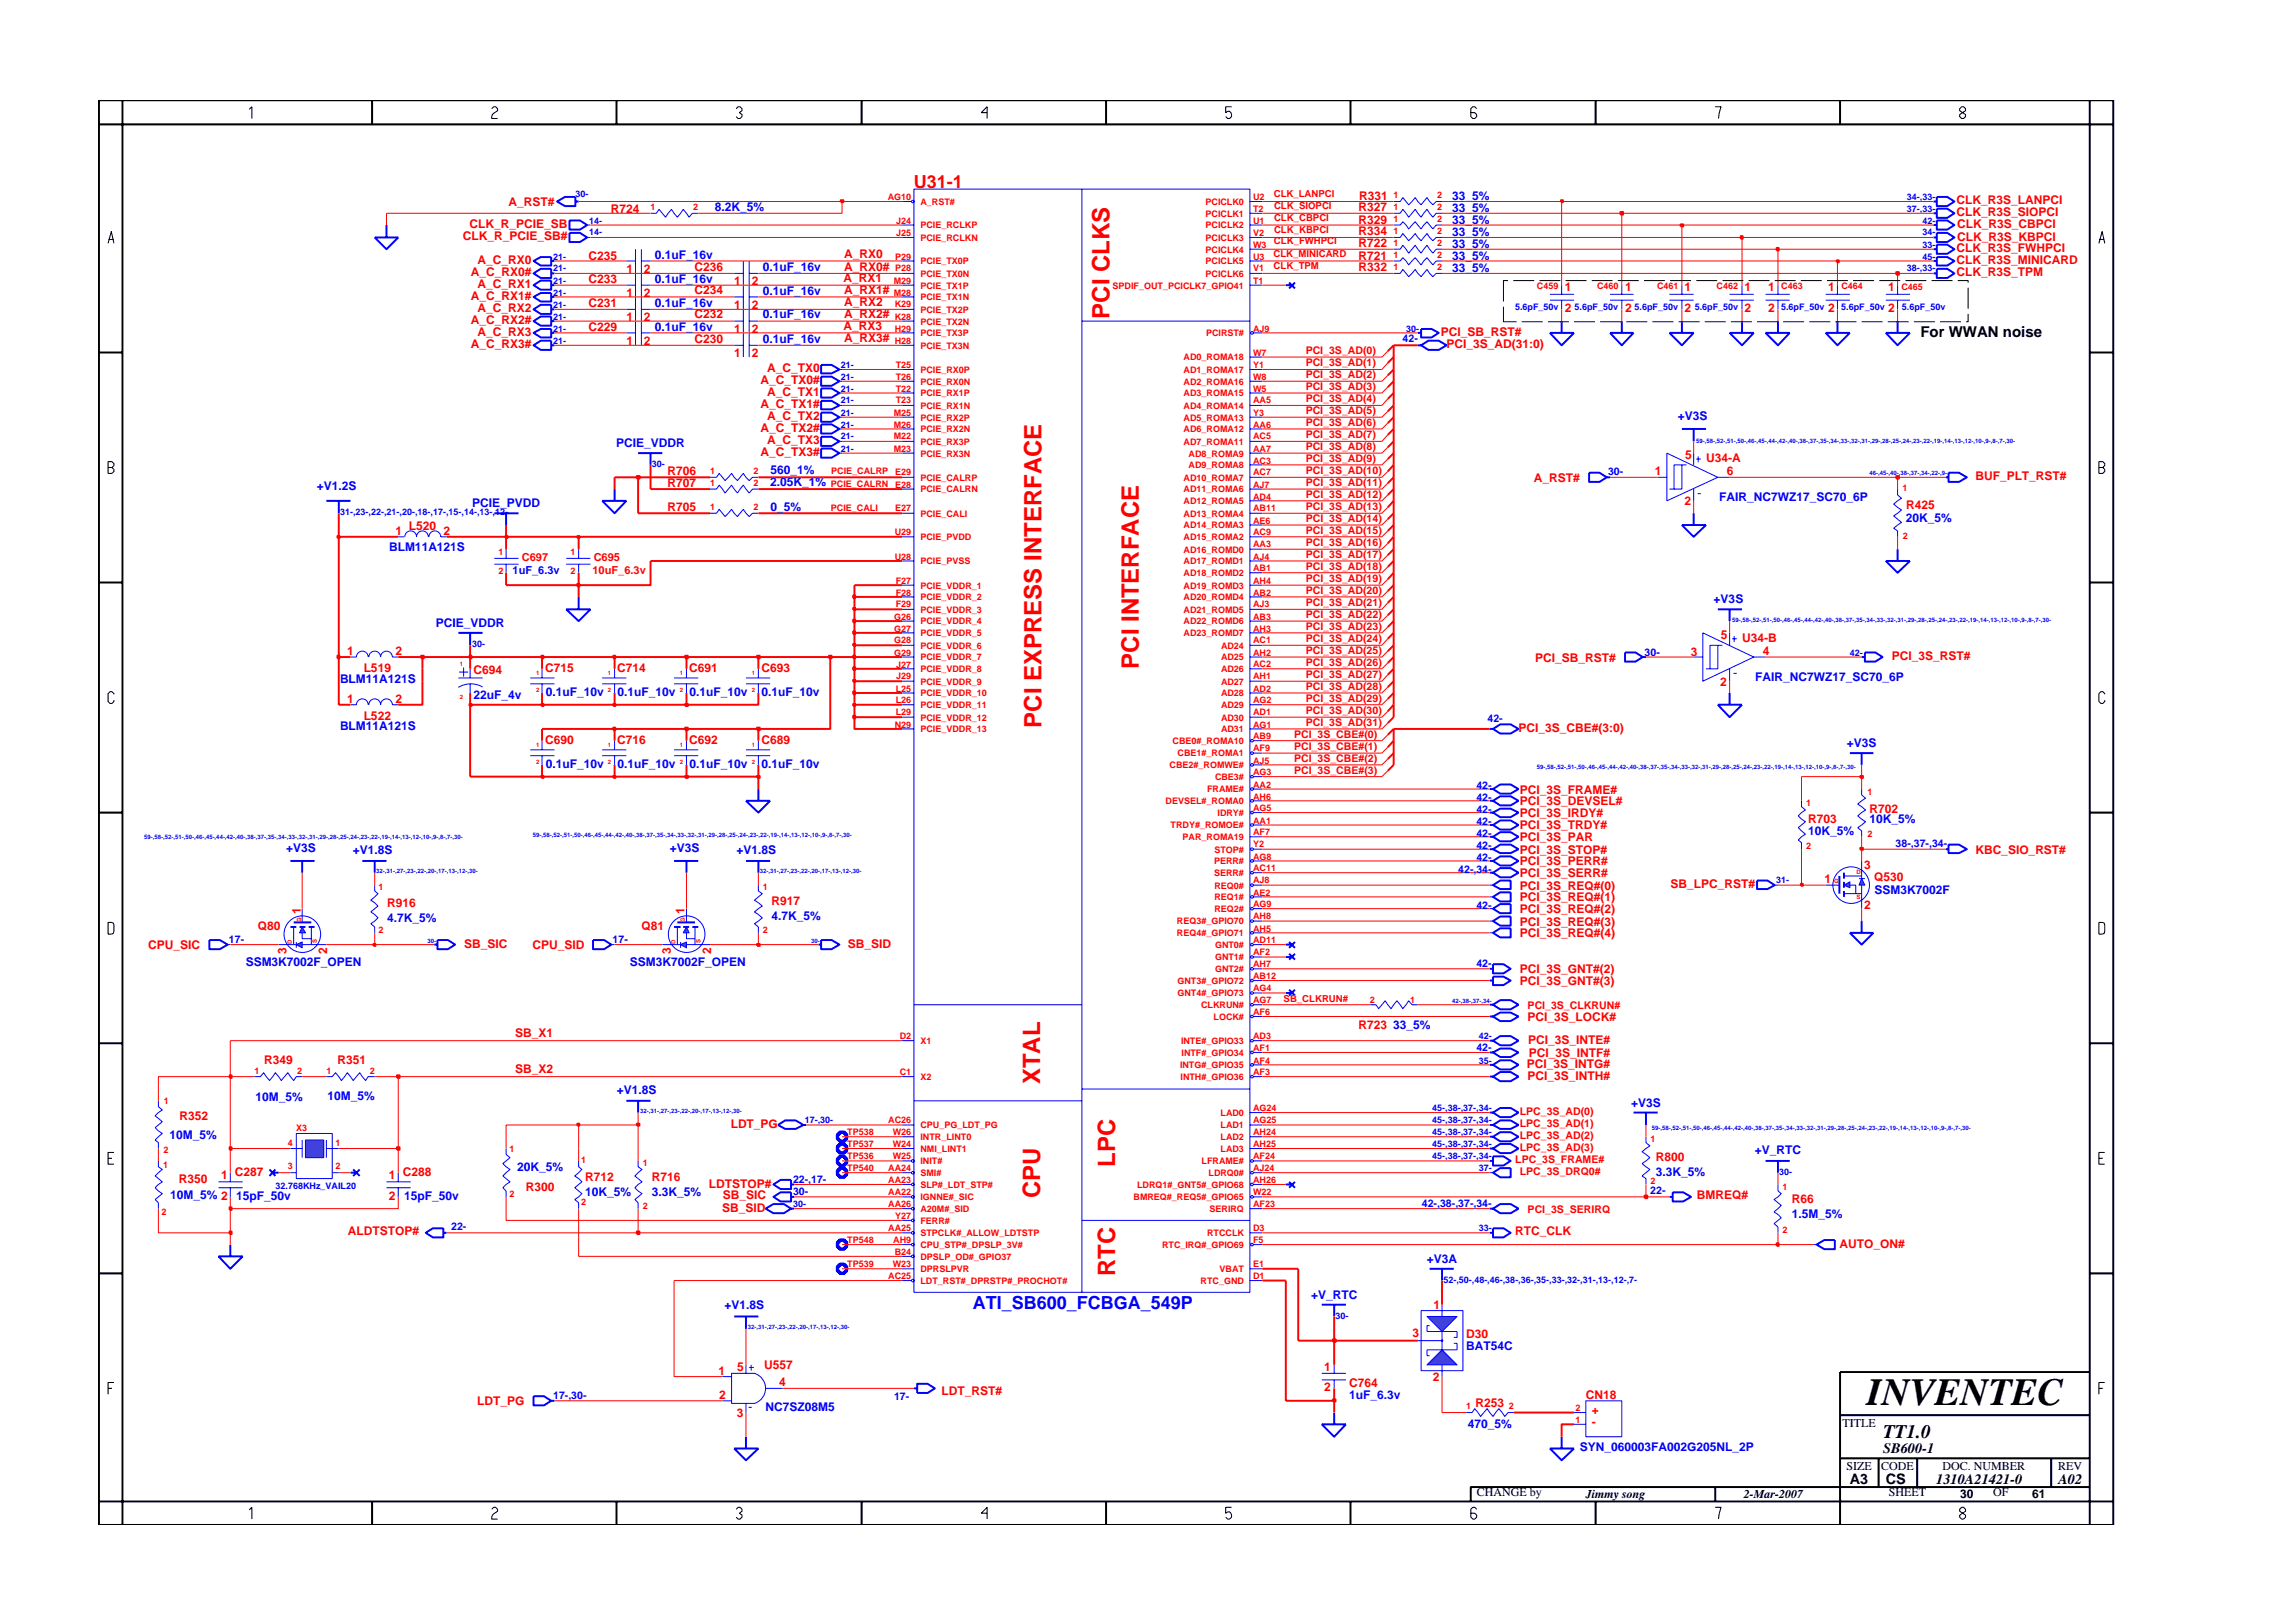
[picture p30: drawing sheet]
<svg xmlns="http://www.w3.org/2000/svg" width="297mm" height="210mm" viewBox="0 0 297 210" stroke-linecap="round" stroke-linejoin="round" font-family="sans-serif">
<defs><g id="words">
<text font-size="5" x="241.8" y="182">INVENTEC</text>
<g font-size="3.1" fill="#f00">
<text x="143.7" y="41.3" transform="rotate(-90 143.7 41.3)">PCI CLKS</text>
<text x="147.5" y="86.6" transform="rotate(-90 147.5 86.6)">PCI INTERFACE</text>
<text x="134.9" y="94.3" transform="rotate(-90 134.9 94.3)">PCI EXPRESS INTERFACE</text>
<text x="134.7" y="140.5" transform="rotate(-90 134.7 140.5)">XTAL</text>
<text x="134.7" y="155.2" transform="rotate(-90 134.7 155.2)">CPU</text>
<text x="144.5" y="151.2" transform="rotate(-90 144.5 151.2)">LPC</text>
<text x="144.5" y="165.3" transform="rotate(-90 144.5 165.3)">RTC</text>
</g>
<text font-size="2.5" x="244" y="186.3">TT1.0</text>
<text font-size="2.3" fill="#f00" x="118.4" y="24.3">U31-1</text>
<text font-size="2.3" fill="#00f" x="126" y="169.6">ATI_SB600_FCBGA_549P</text>
<g font-size="1.9">
<text x="248.8" y="43.7">For WWAN noise</text>
<text x="244" y="188.2">SB600-1</text>
<text x="239.6" y="192.2">A3</text>
<text x="244.3" y="192.3">CS</text>
<text x="250.8" y="192.2">1310A21421-0</text>
<text x="266.6" y="192.2">A02</text>
</g>
<g font-size="1.6" fill="#f00">
<text x="60.8" y="29.6">CLK_R_PCIE_SB</text>
<text x="65.9" y="26.7">A_RST#</text>
<text x="79.1" y="27.5">R724</text>
<text x="176" y="29">R329</text>
<text x="176" y="27.4">R327</text>
<text x="176.1" y="25.9">R331</text>
<text x="253.4" y="28">CLK_R3S_SIOPCI</text>
<text x="253.4" y="26.4">CLK_R3S_LANPCI</text>
<text x="253.5" y="29.6">CLK_R3S_CBPCI</text>
<text x="60" y="31.1">CLK_R_PCIE_SB#</text>
<text x="61" y="35.7">A_C_RX0#</text>
<text x="61.9" y="34.2">A_C_RX0</text>
<text x="76.2" y="33.6">C235</text>
<text x="81.1" y="35.4">1</text>
<text x="83.4" y="35.4">2</text>
<text x="90" y="35.1">C236</text>
<text x="109.4" y="35.1">A_RX0#</text>
<text x="109.4" y="33.5">A_RX0</text>
<text x="176" y="35.2">R332</text>
<text x="176" y="30.5">R334</text>
<text x="176" y="33.6">R721</text>
<text x="176" y="32">R722</text>
<text x="253.4" y="35.7">CLK_R3S_TPM</text>
<text x="253.4" y="32.7">CLK_R3S_FWHPCI</text>
<text x="253.4" y="34.2">CLK_R3S_MINICARD</text>
<text x="253.5" y="31.2">CLK_R3S_KBPCI</text>
<text x="61" y="38.9">A_C_RX1#</text>
<text x="61.9" y="40.4">A_C_RX2</text>
<text x="61.9" y="37.4">A_C_RX1</text>
<text x="76.2" y="39.8">C231</text>
<text x="76.2" y="36.7">C233</text>
<text x="81.1" y="41.6">1</text>
<text x="81.1" y="38.5">1</text>
<text x="83.4" y="41.6">2</text>
<text x="83.4" y="38.5">2</text>
<text x="90" y="41.2">C232</text>
<text x="90" y="38.1">C234</text>
<text x="95.1" y="36.9">1</text>
<text x="95.1" y="40.1">1</text>
<text x="97.4" y="36.9">2</text>
<text x="97.4" y="40.1">2</text>
<text x="109.3" y="36.6">A_RX1</text>
<text x="109.4" y="38.1">A_RX1#</text>
<text x="109.4" y="41.2">A_RX2#</text>
<text x="109.4" y="39.6">A_RX2</text>
<text x="202.7" y="37.7">1</text>
<text x="202.7" y="40.5">2</text>
<text x="210.5" y="37.7">1</text>
<text x="210.5" y="40.5">2</text>
<text x="218.2" y="37.7">1</text>
<text x="218.2" y="40.5">2</text>
<text x="226" y="37.7">1</text>
<text x="226" y="40.5">2</text>
<text x="229" y="37.7">1</text>
<text x="229" y="40.5">2</text>
<text x="236.8" y="40.5">2</text>
<text x="236.8" y="37.7">1</text>
<text x="244.6" y="37.7">1</text>
<text x="244.6" y="40.5">2</text>
<text x="61" y="42">A_C_RX2#</text>
<text x="61" y="45.1">A_C_RX3#</text>
<text x="61.9" y="43.5">A_C_RX3</text>
<text x="76.2" y="42.9">C229</text>
<text x="81.1" y="44.7">1</text>
<text x="83.4" y="44.7">2</text>
<text x="90" y="44.4">C230</text>
<text x="95.1" y="43.1">1</text>
<text x="95.1" y="46.3">1</text>
<text x="97.4" y="43.1">2</text>
<text x="97.4" y="46.3">2</text>
<text x="109.3" y="42.8">A_RX3</text>
<text x="109.4" y="44.3">A_RX3#</text>
<text x="186.6" y="43.5">PCI_SB_RST#</text>
<text x="187.4" y="45.1">PCI_3S_AD(31:0)</text>
<text x="98.5" y="49.8">A_C_TX0#</text>
<text x="98.5" y="52.8">A_C_TX1#</text>
<text x="99.4" y="48.2">A_C_TX0</text>
<text x="99.4" y="51.3">A_C_TX1</text>
<text x="98.5" y="59.1">A_C_TX3#</text>
<text x="98.5" y="56">A_C_TX2#</text>
<text x="99.4" y="54.5">A_C_TX2</text>
<text x="99.4" y="57.5">A_C_TX3</text>
<text x="218.3" y="59.5">5</text>
<text x="221" y="59.9">U34-A</text>
<text x="86.5" y="63.1">R707</text>
<text x="86.5" y="61.5">R706</text>
<text x="198.7" y="62.4">A_RST#</text>
<text x="214.4" y="61.6">1</text>
<text x="218.2" y="65.5">2</text>
<text x="223.7" y="61.6">6</text>
<text x="246.9" y="65.9">R425</text>
<text x="255.9" y="62.2">BUF_PLT_RST#</text>
<text x="51.3" y="69.4">1</text>
<text x="53" y="68.6">L520</text>
<text x="57.4" y="69.4">2</text>
<text x="86.5" y="66.2">R705</text>
<text x="222.9" y="82.7">5</text>
<text x="225.7" y="83.2">U34-B</text>
<text x="45" y="84.9">1</text>
<text x="47.1" y="87.1">L519</text>
<text x="51.3" y="84.9">2</text>
<text x="61.3" y="87.3">C694</text>
<text x="70.6" y="87">C715</text>
<text x="80" y="87">C714</text>
<text x="89.3" y="87">C691</text>
<text x="98.7" y="87">C693</text>
<text x="198.9" y="85.7">PCI_SB_RST#</text>
<text x="219" y="84.9">3</text>
<text x="222.9" y="88.8">2</text>
<text x="228.4" y="84.9">4</text>
<text x="245.1" y="85.5">PCI_3S_RST#</text>
<text x="45" y="91">1</text>
<text x="47.1" y="93.3">L522</text>
<text x="51.3" y="91">2</text>
<text x="196.7" y="94.8">PCI_3S_CBE#(3:0)</text>
<text x="70.6" y="96.4">C690</text>
<text x="80" y="96.4">C716</text>
<text x="89.3" y="96.4">C692</text>
<text x="98.7" y="96.4">C689</text>
<text x="196.9" y="104.3">PCI_3S_DEVSEL#</text>
<text x="196.9" y="102.8">PCI_3S_FRAME#</text>
<text x="196.9" y="105.9">PCI_3S_IRDY#</text>
<text x="196.9" y="107.5">PCI_3S_TRDY#</text>
<text x="234.2" y="106.6">R703</text>
<text x="242.2" y="105.3">R702</text>
<text x="196.9" y="109">PCI_3S_PAR</text>
<text x="196.9" y="112.1">PCI_3S_PERR#</text>
<text x="196.9" y="113.6">PCI_3S_SERR#</text>
<text x="196.9" y="110.6">PCI_3S_STOP#</text>
<text x="241.5" y="112.6">3</text>
<text x="255.9" y="110.6">KBC_SIO_RST#</text>
<text x="39" y="118.4" transform="rotate(-90 39 118.4)">1</text>
<text x="50.2" y="117.5">R916</text>
<text x="88.7" y="118.4" transform="rotate(-90 88.7 118.4)">1</text>
<text x="99.9" y="117.3">R917</text>
<text x="196.9" y="115.2">PCI_3S_REQ#(0)</text>
<text x="196.9" y="116.8">PCI_3S_REQ#(1)</text>
<text x="196.9" y="118.3">PCI_3S_REQ#(2)</text>
<text x="196.9" y="119.9">PCI_3S_REQ#(3)</text>
<text x="216.4" y="115">SB_LPC_RST#</text>
<text x="236.3" y="114.4">1</text>
<text x="241.5" y="117.8">2</text>
<text x="242.8" y="114.2">Q530</text>
<text x="19.2" y="123">CPU_SIC</text>
<text x="33.4" y="120.5">Q80</text>
<text x="37.1" y="123.6" transform="rotate(-90 37.1 123.6)">3</text>
<text x="42.4" y="123.6" transform="rotate(-90 42.4 123.6)">2</text>
<text x="60.1" y="122.8">SB_SIC</text>
<text x="69" y="123">CPU_SID</text>
<text x="83.1" y="120.5">Q81</text>
<text x="86.9" y="123.6" transform="rotate(-90 86.9 123.6)">3</text>
<text x="92.1" y="123.6" transform="rotate(-90 92.1 123.6)">2</text>
<text x="109.8" y="122.8">SB_SID</text>
<text x="196.9" y="121.4">PCI_3S_REQ#(4)</text>
<text x="196.9" y="126.1">PCI_3S_GNT#(2)</text>
<text x="196.9" y="127.6">PCI_3S_GNT#(3)</text>
<text x="34.2" y="137.8">R349</text>
<text x="43.7" y="137.9">R351</text>
<text x="66.7" y="134.3">SB_X1</text>
<text x="176" y="133.3">R723</text>
<text x="197.9" y="132.3">PCI_3S_LOCK#</text>
<text x="198" y="135.2">PCI_3S_INTE#</text>
<text x="198.1" y="136.9">PCI_3S_INTF#</text>
<text x="66.7" y="139">SB_X2</text>
<text x="197.8" y="138.4">PCI_3S_INTG#</text>
<text x="197.9" y="139.9">PCI_3S_INTH#</text>
<text x="23.2" y="145.1">R352</text>
<text x="94.7" y="146.1">LDT_PG</text>
<text x="23.1" y="153.3">R350</text>
<text x="28.6" y="152.7">1 C287</text>
<text x="50.4" y="152.7">1 C288</text>
<text x="50.4" y="155.5">2</text>
<text x="68.1" y="154.4">R300</text>
<text x="75.8" y="152.9">R712</text>
<text x="84.4" y="153">R716</text>
<text x="91.8" y="153.9">LDTSTOP#</text>
<text x="93.6" y="155.4">SB_SIC</text>
<text x="214.5" y="150.4">R800</text>
<text x="219.8" y="155.4">BMREQ#</text>
<text x="232.1" y="155.8">R66</text>
<text x="45.1" y="160">ALDTSTOP#</text>
<text x="93.6" y="157">SB_SID</text>
<text x="196.3" y="160">RTC_CLK</text>
<text x="238.3" y="161.6">AUTO_ON#</text>
<text x="183" y="173.3">3</text>
<text x="185.7" y="169.6">1</text>
<text x="189.9" y="173.3">D30</text>
<text x="93.1" y="178.2">1</text>
<text x="95.5" y="177.6">5</text>
<text x="99" y="177.3">U557</text>
<text x="101" y="179.6">4</text>
<text x="171.5" y="177.6">1</text>
<text x="174.8" y="179.7">C764</text>
<text x="185.6" y="178.9">2</text>
<text x="61.8" y="182.1">LDT_PG</text>
<text x="93.1" y="181.2">2</text>
<text x="95.4" y="183.6">3</text>
<text x="121.9" y="180.7">LDT_RST#</text>
<text x="171.5" y="180.3">2</text>
<text x="191.1" y="182.2">R253</text>
<text x="205.4" y="181.2">CN18</text>
<text x="206.2" y="183.2">+</text>
<text x="206.2" y="184.8">-</text>
</g>
<g font-size="1.6" fill="#00f">
<text x="92.6" y="27.3">8.2K_5%</text>
<text x="188.1" y="25.9">33_5%</text>
<text x="188.1" y="29.1">33_5%</text>
<text x="188.1" y="27.5">33_5%</text>
<text x="84.8" y="33.6">0.1uF_16v</text>
<text x="98.8" y="35.1">0.1uF_16v</text>
<text x="188.1" y="35.2">33_5%</text>
<text x="188.1" y="30.6">33_5%</text>
<text x="188.1" y="32.1">33_5%</text>
<text x="188.1" y="33.7">33_5%</text>
<text x="84.8" y="39.7">0.1uF_16v</text>
<text x="84.8" y="36.7">0.1uF_16v</text>
<text x="98.8" y="38.2">0.1uF_16v</text>
<text x="98.8" y="41.3">0.1uF_16v</text>
<text x="84.8" y="42.9">0.1uF_16v</text>
<text x="98.8" y="44.4">0.1uF_16v</text>
<text x="79.8" y="57.9">PCIE_VDDR</text>
<text x="217.3" y="54.5">+V3S</text>
<text x="41" y="63.5">+V1.2S</text>
<text x="61.2" y="65.7">PCIE_PVDD</text>
<text x="99.8" y="63">2.05K_1%</text>
<text x="99.8" y="61.4">560_1%</text>
<text x="222.7" y="64.9">FAIR_NC7WZ17_SC70_6P</text>
<text x="50.4" y="71.3">BLM11A121S</text>
<text x="99.8" y="66.2">0_5%</text>
<text x="246.9" y="67.7">20K_5%</text>
<text x="56.5" y="81.2">PCIE_VDDR</text>
<text x="222" y="78.1">+V3S</text>
<text x="44" y="88.4">BLM11A121S</text>
<text x="227.4" y="88.3">FAIR_NC7WZ17_SC70_6P</text>
<text x="44" y="94.6">BLM11A121S</text>
<text x="61.4" y="90.5">22uF_4v</text>
<text x="70.7" y="90.2">0.1uF_10v</text>
<text x="80" y="90.2">0.1uF_10v</text>
<text x="89.3" y="90.2">0.1uF_10v</text>
<text x="98.6" y="90.2">0.1uF_10v</text>
<text x="70.7" y="99.5">0.1uF_10v</text>
<text x="80" y="99.5">0.1uF_10v</text>
<text x="89.3" y="99.5">0.1uF_10v</text>
<text x="98.6" y="99.5">0.1uF_10v</text>
<text x="239.2" y="96.8">+V3S</text>
<text x="242.2" y="106.6">10K_5%</text>
<text x="37.1" y="110.3">+V3S</text>
<text x="45.7" y="110.6">+V1.8S</text>
<text x="86.8" y="110.3">+V3S</text>
<text x="95.4" y="110.6">+V1.8S</text>
<text x="234.2" y="108.2">10K_5%</text>
<text x="50.2" y="119.4">4.7K_5%</text>
<text x="99.9" y="119.2">4.7K_5%</text>
<text x="242.8" y="115.9">SSM3K7002F</text>
<text x="31.8" y="125.1">SSM3K7002F_OPEN</text>
<text x="81.6" y="125.1">SSM3K7002F_OPEN</text>
<text x="180.5" y="133.3">33_5%</text>
<text x="33.1" y="142.6">10M_5%</text>
<text x="42.4" y="142.4">10M_5%</text>
<text x="79.9" y="141.7">+V1.8S</text>
<text x="211.3" y="143.4">+V3S</text>
<text x="21.9" y="147.5">10M_5%</text>
<text x="227.3" y="149.5">+V_RTC</text>
<text x="22" y="155.3">10M_5% 2</text>
<text x="30.6" y="155.5">15pF_50v</text>
<text x="52.4" y="155.5">15pF_50v</text>
<text x="67" y="151.6">20K_5%</text>
<text x="75.8" y="154.9">10K_5%</text>
<text x="84.4" y="155">3.3K_5%</text>
<text x="214.5" y="152.3">3.3K_5%</text>
<text x="232.1" y="157.8">1.5M_5%</text>
<text x="184.8" y="163.6">+V3A</text>
<text x="93.9" y="169.6">+V1.8S</text>
<text x="169.8" y="168.3">+V_RTC</text>
<text x="189.9" y="174.9">BAT54C</text>
<text x="99.2" y="182.8">NC7SZ08M5</text>
<text x="174.8" y="181.3">1uF_6.3v</text>
<text x="190.1" y="184.9">470_5%</text>
<text x="204.7" y="188">SYN_060003FA002G205NL_2P</text>
</g>
<g font-size="1.6">
<text x="238.7" y="184.8">TITLE</text>
<text x="239.2" y="190.4">SIZE</text>
<text x="243.7" y="190.4">CODE</text>
<text x="251.6" y="190.4">DOC. NUMBER</text>
<text x="266.6" y="190.4">REV</text>
<text x="191.3" y="193.9">CHANGE by</text>
<text x="205.4" y="194.1">Jimmy song</text>
<text x="225.9" y="194.1">2-Mar-2007</text>
<text x="244.7" y="193.9">SHEET</text>
<text x="253.9" y="194.1">30</text>
<text x="258.2" y="193.9">OF</text>
<text x="263.3" y="194.1">61</text>
</g>
<g font-size="1.4" fill="#f00">
<text x="169.1" y="47.4">PCI_3S_AD(1)</text>
<text x="169.1" y="45.9">PCI_3S_AD(0)</text>
<text x="169.1" y="49">PCI_3S_AD(2)</text>
<text x="169.1" y="50.6">PCI_3S_AD(3)</text>
<text x="169.1" y="52.1">PCI_3S_AD(4)</text>
<text x="169.1" y="53.6">PCI_3S_AD(5)</text>
<text x="169.1" y="55.2">PCI_3S_AD(6)</text>
<text x="169.1" y="56.8">PCI_3S_AD(7)</text>
<text x="169.1" y="58.3">PCI_3S_AD(8)</text>
<text x="169.1" y="59.9">PCI_3S_AD(9)</text>
<text x="169.1" y="61.4">PCI_3S_AD(10)</text>
<text x="169.1" y="62.9">PCI_3S_AD(11)</text>
<text x="169.1" y="64.5">PCI_3S_AD(12)</text>
<text x="169.1" y="66.1">PCI_3S_AD(13)</text>
<text x="169.1" y="67.7">PCI_3S_AD(14)</text>
<text x="169.1" y="69.2">PCI_3S_AD(15)</text>
<text x="169.1" y="70.7">PCI_3S_AD(16)</text>
<text x="67.6" y="72.6">C697</text>
<text x="76.8" y="74.4">10uF_6.3v</text>
<text x="76.9" y="72.6">C695</text>
<text x="169.1" y="77">PCI_3S_AD(20)</text>
<text x="169.1" y="72.3">PCI_3S_AD(17)</text>
<text x="169.1" y="73.9">PCI_3S_AD(18)</text>
<text x="169.1" y="75.4">PCI_3S_AD(19)</text>
<text x="169.1" y="78.5">PCI_3S_AD(21)</text>
<text x="169.1" y="80">PCI_3S_AD(22)</text>
<text x="169.1" y="81.6">PCI_3S_AD(23)</text>
<text x="169.1" y="83.2">PCI_3S_AD(24)</text>
<text x="169.1" y="84.7">PCI_3S_AD(25)</text>
<text x="169.1" y="86.3">PCI_3S_AD(26)</text>
<text x="169.1" y="87.8">PCI_3S_AD(27)</text>
<text x="169.1" y="89.4">PCI_3S_AD(28)</text>
<text x="167.6" y="95.6">PCI_3S_CBE#(0)</text>
<text x="169.1" y="92.5">PCI_3S_AD(30)</text>
<text x="169.1" y="94">PCI_3S_AD(31)</text>
<text x="169.1" y="91">PCI_3S_AD(29)</text>
<text x="167.6" y="97.1">PCI_3S_CBE#(1)</text>
<text x="167.6" y="98.7">PCI_3S_CBE#(2)</text>
<text x="167.6" y="100.3">PCI_3S_CBE#(3)</text>
<text x="197.9" y="130.7">PCI_3S_CLKRUN#</text>
<text x="196.9" y="149.1">LPC_3S_AD(3)</text>
<text x="196.9" y="147.6">LPC_3S_AD(2)</text>
<text x="196.9" y="146">LPC_3S_AD(1)</text>
<text x="196.9" y="144.5">LPC_3S_AD(0)</text>
<text x="196.3" y="150.7">LPC_3S_FRAME#</text>
<text x="196.9" y="152.3">LPC_3S_DRQ0#</text>
<text x="197.9" y="157.1">PCI_3S_SERIRQ</text>
</g>
<g font-size="1.4" fill="#00f">
<text x="181.7" y="44.3">42-</text>
<text x="208.3" y="61.6">30-</text>
<text x="66.4" y="74.4">1uF_6.3v</text>
<text x="213" y="84.9">30-</text>
<text x="192.7" y="93.5">42-</text>
<text x="191.3" y="106.9">42-</text>
<text x="191.3" y="102.2">42-</text>
<text x="191.3" y="103.7">42-</text>
<text x="191.3" y="105.3">42-</text>
<text x="188.9" y="113.1">42-,34-</text>
<text x="191.3" y="108.4">42-</text>
<text x="191.3" y="110">42-</text>
<text x="191.3" y="111.5">42-</text>
<text x="245.6" y="109.8">38-,37-,34-</text>
<text x="191.3" y="117.7">42-</text>
<text x="29.7" y="122.2">17-</text>
<text x="79.4" y="122.2">17-</text>
<text x="191.3" y="125.3">42-</text>
<text x="191.3" y="136.2">42-</text>
<text x="102.7" y="153.3">22-,17-</text>
<text x="102.7" y="154.8">30-</text>
<text x="213.8" y="154.6">22-</text>
<text x="58.4" y="159.3">22-</text>
<text x="184.2" y="156.4">42-,38-,37-,34-</text>
<text x="71.7" y="181.2">17-,30-</text>
<text x="115.8" y="181.3">17-</text>
</g>
<g font-size="1.2" fill="#00f">
<text x="74.5" y="25.5">30-</text>
<text x="76.3" y="29">14-</text>
<text x="247" y="27.5">37-,33-</text>
<text x="247" y="25.9">34-,33-</text>
<text x="249" y="29">42-</text>
<text x="71.7" y="35.2">21-</text>
<text x="71.7" y="33.6">21-</text>
<text x="76.3" y="30.5">14-</text>
<text x="247" y="35.2">38-,33-</text>
<text x="249" y="32.1">33-</text>
<text x="249" y="33.6">45-</text>
<text x="249" y="30.5">34-</text>
<text x="71.7" y="39.9">21-</text>
<text x="71.7" y="38.3">21-</text>
<text x="71.7" y="36.8">21-</text>
<text x="71.7" y="41.4">21-</text>
<text x="196.3" y="40.1">5.6pF_50v</text>
<text x="204" y="40.1">5.6pF_50v</text>
<text x="211.8" y="40.1">5.6pF_50v</text>
<text x="219.5" y="40.1">5.6pF_50v</text>
<text x="230.7" y="40.1">5.6pF_50v</text>
<text x="238.5" y="40.1">5.6pF_50v</text>
<text x="246.4" y="40.2">5.6pF_50v</text>
<text x="71.7" y="44.6">21-</text>
<text x="71.7" y="43">21-</text>
<text x="108.9" y="47.6">21-</text>
<text x="182.2" y="43">30-</text>
<text x="108.9" y="52.3">21-</text>
<text x="108.9" y="49.2">21-</text>
<text x="108.9" y="53.9">21-</text>
<text x="108.9" y="50.7">21-</text>
<text x="108.9" y="55.4">21-</text>
<text x="108.9" y="56.9">21-</text>
<text x="108.9" y="58.5">21-</text>
<text x="84.4" y="60.5">30-</text>
<text x="44.1" y="66.8">31-,23-,22-,21-,20-,18-,17-,15-,14-,13-,12-</text>
<text x="61.2" y="83.9">30-</text>
<text x="239.6" y="84.9">42-</text>
<text x="230.1" y="114.4">31-</text>
<text x="191.6" y="134.6">42-</text>
<text x="191.6" y="137.8">35-</text>
<text x="185.5" y="144">45-,38-,37-,34-</text>
<text x="104.3" y="145.5">17-,30-</text>
<text x="185.5" y="148.6">45-,38-,37-,34-</text>
<text x="185.5" y="145.5">45-,38-,37-,34-</text>
<text x="185.5" y="147.1">45-,38-,37-,34-</text>
<text x="35.7" y="154">32.768KHz_VAIL20</text>
<text x="185.5" y="150.1">45-,38-,37-,34-</text>
<text x="191.6" y="151.8">37-</text>
<text x="230.5" y="152.2">30-</text>
<text x="102.7" y="156.4">30-</text>
<text x="191.6" y="159.5">33-</text>
<text x="187" y="166.2">52-,50-,48-,46-,38-,36-,35-,33-,32-,31-,13-,12-,7-</text>
<text x="173" y="170.8">30-</text>
</g>
<g font-size="1.2" fill="#f00">
<text x="84.3" y="27.2">1</text>
<text x="89.8" y="27.2">2</text>
<text x="115" y="25.9">AG10</text>
<text x="116.1" y="29">J24</text>
<text x="119.2" y="26.5">A_RST#</text>
<text x="119.2" y="29.6">PCIE_RCLKP</text>
<text x="156.2" y="26.5">PCICLK0</text>
<text x="156.2" y="28.1">PCICLK1</text>
<text x="156.2" y="29.6">PCICLK2</text>
<text x="162.3" y="25.9">U2</text>
<text x="162.3" y="27.5">T2</text>
<text x="162.3" y="29">U1</text>
<text x="165" y="25.6">CLK_LANPCI</text>
<text x="165" y="27.1">CLK_SIOPCI</text>
<text x="165" y="28.6">CLK_CBPCI</text>
<text x="180.5" y="25.7">1</text>
<text x="180.5" y="28.8">1</text>
<text x="180.5" y="27.2">1</text>
<text x="186.2" y="25.7">2</text>
<text x="186.2" y="28.8">2</text>
<text x="186.2" y="27.2">2</text>
<text x="116" y="35.2">P28</text>
<text x="116" y="33.6">P29</text>
<text x="116.1" y="30.5">J25</text>
<text x="119.2" y="35.9">PCIE_TX0N</text>
<text x="119.2" y="34.2">PCIE_TX0P</text>
<text x="119.2" y="31.2">PCIE_RCLKN</text>
<text x="156.2" y="31.2">PCICLK3</text>
<text x="156.2" y="32.7">PCICLK4</text>
<text x="156.2" y="34.2">PCICLK5</text>
<text x="156.2" y="35.9">PCICLK6</text>
<text x="162.3" y="30.5">V2</text>
<text x="162.3" y="32.1">W3</text>
<text x="162.3" y="33.6">U3</text>
<text x="162.3" y="35.2">V1</text>
<text x="165" y="33.3">CLK_MINICARD</text>
<text x="165" y="34.8">CLK_TPM</text>
<text x="165" y="31.7">CLK_FWHPCI</text>
<text x="165" y="30.1">CLK_KBPCI</text>
<text x="180.5" y="35">1</text>
<text x="180.5" y="30.3">1</text>
<text x="180.5" y="33.5">1</text>
<text x="180.5" y="31.9">1</text>
<text x="186.2" y="35">2</text>
<text x="186.2" y="30.3">2</text>
<text x="186.2" y="33.5">2</text>
<text x="186.2" y="31.9">2</text>
<text x="115.8" y="38.3">M28</text>
<text x="115.8" y="36.8">M29</text>
<text x="115.9" y="41.4">K28</text>
<text x="115.9" y="39.8">K29</text>
<text x="119.2" y="38.9">PCIE_TX1N</text>
<text x="119.2" y="37.4">PCIE_TX1P</text>
<text x="119.2" y="40.5">PCIE_TX2P</text>
<text x="144.1" y="37.4">SPDIF_OUT_PCICLK7_GPIO41</text>
<text x="162.3" y="36.8">T1</text>
<text x="199.1" y="37.5">C459</text>
<text x="206.9" y="37.5">C460</text>
<text x="214.7" y="37.5">C461</text>
<text x="222.4" y="37.5">C462</text>
<text x="230.7" y="37.5">C463</text>
<text x="238.5" y="37.5">C464</text>
<text x="246.3" y="37.6">C465</text>
<text x="115.9" y="44.6">H28</text>
<text x="115.9" y="43">H29</text>
<text x="116" y="47.6">T25</text>
<text x="119.2" y="42">PCIE_TX2N</text>
<text x="119.2" y="45.2">PCIE_TX3N</text>
<text x="119.2" y="43.6">PCIE_TX3P</text>
<text x="153.3" y="46.7">AD0_ROMA18</text>
<text x="156.2" y="43.6">PCIRST#</text>
<text x="162.3" y="46.1">W7</text>
<text x="162.3" y="43">AJ9</text>
<text x="162.3" y="47.6">Y1</text>
<text x="115.8" y="53.9">M25</text>
<text x="116" y="49.2">T26</text>
<text x="116" y="52.3">T23</text>
<text x="116" y="50.7">T22</text>
<text x="119.2" y="49.8">PCIE_RX0N</text>
<text x="119.2" y="48.3">PCIE_RX0P</text>
<text x="119.2" y="53">PCIE_RX1N</text>
<text x="119.2" y="51.4">PCIE_RX1P</text>
<text x="153.3" y="49.8">AD2_ROMA16</text>
<text x="153.3" y="51.4">AD3_ROMA15</text>
<text x="153.3" y="53">AD4_ROMA14</text>
<text x="153.3" y="48.3">AD1_ROMA17</text>
<text x="162.3" y="53.9">Y3</text>
<text x="162.3" y="49.2">W8</text>
<text x="162.3" y="50.7">W5</text>
<text x="162.3" y="52.3">AA5</text>
<text x="115.8" y="56.9">M22</text>
<text x="115.8" y="55.4">M26</text>
<text x="115.8" y="58.5">M23</text>
<text x="119.2" y="56">PCIE_RX2N</text>
<text x="119.2" y="54.5">PCIE_RX2P</text>
<text x="119.2" y="59.1">PCIE_RX3N</text>
<text x="119.2" y="57.6">PCIE_RX3P</text>
<text x="153.3" y="56">AD6_ROMA12</text>
<text x="153.3" y="57.6">AD7_ROMA11</text>
<text x="153.3" y="54.5">AD5_ROMA13</text>
<text x="154" y="59.1">AD8_ROMA9</text>
<text x="162.3" y="55.4">AA6</text>
<text x="162.3" y="56.9">AC5</text>
<text x="162.3" y="58.5">AA7</text>
<text x="92" y="61.4">1</text>
<text x="92" y="62.9">1</text>
<text x="97.6" y="61.4">2</text>
<text x="97.6" y="62.9">2</text>
<text x="107.6" y="63.1">PCIE_CALRN</text>
<text x="107.7" y="61.4">PCIE_CALRP</text>
<text x="116" y="63.2">E28</text>
<text x="116" y="61.6">E29</text>
<text x="119.2" y="62.3">PCIE_CALRP</text>
<text x="119.2" y="63.8">PCIE_CALRN</text>
<text x="153.3" y="62.3">AD10_ROMA7</text>
<text x="153.3" y="63.8">AD11_ROMA6</text>
<text x="153.3" y="65.3">AD12_ROMA5</text>
<text x="154" y="60.7">AD9_ROMA8</text>
<text x="162.3" y="61.6">AC7</text>
<text x="162.3" y="63.2">AJ7</text>
<text x="162.3" y="64.7">AD4</text>
<text x="162.3" y="60.1">AC3</text>
<text x="246.4" y="63.6">1</text>
<text x="64.6" y="71.9">1</text>
<text x="73.9" y="71.9">1</text>
<text x="92" y="66.1">1</text>
<text x="97.6" y="66.1">2</text>
<text x="107.6" y="66.2">PCIE_CALI</text>
<text x="115.9" y="69.4">U29</text>
<text x="116" y="66.2">E27</text>
<text x="119.2" y="70">PCIE_PVDD</text>
<text x="119.2" y="66.9">PCIE_CALI</text>
<text x="153.3" y="66.9">AD13_ROMA4</text>
<text x="153.3" y="68.5">AD14_ROMA3</text>
<text x="153.3" y="70">AD15_ROMA2</text>
<text x="153.3" y="71.6">AD16_ROMD0</text>
<text x="162.3" y="66.2">AB11</text>
<text x="162.3" y="67.8">AE6</text>
<text x="162.3" y="69.4">AC9</text>
<text x="162.3" y="70.9">AA3</text>
<text x="246.5" y="69.8">2</text>
<text x="64.6" y="74.3">2</text>
<text x="73.9" y="74.3">2</text>
<text x="115.9" y="72.5">U28</text>
<text x="116" y="77.2">F28</text>
<text x="116" y="75.6">F27</text>
<text x="119.2" y="77.8">PCIE_VDDR_2</text>
<text x="119.2" y="76.2">PCIE_VDDR_1</text>
<text x="119.2" y="73.1">PCIE_PVSS</text>
<text x="153.3" y="73.1">AD17_ROMD1</text>
<text x="153.3" y="74.6">AD18_ROMD2</text>
<text x="153.3" y="76.2">AD19_ROMD3</text>
<text x="153.3" y="77.8">AD20_ROMD4</text>
<text x="162.3" y="72.5">AJ4</text>
<text x="162.3" y="74">AB1</text>
<text x="162.3" y="75.6">AH4</text>
<text x="162.3" y="77.2">AB2</text>
<text x="115.9" y="80.3">G26</text>
<text x="115.9" y="81.8">G27</text>
<text x="115.9" y="83.3">G28</text>
<text x="116" y="78.7">F29</text>
<text x="119.2" y="79.4">PCIE_VDDR_3</text>
<text x="119.2" y="80.9">PCIE_VDDR_4</text>
<text x="119.2" y="82.4">PCIE_VDDR_5</text>
<text x="153.3" y="79.4">AD21_ROMD5</text>
<text x="153.3" y="80.9">AD22_ROMD6</text>
<text x="153.3" y="82.4">AD23_ROMD7</text>
<text x="162.3" y="78.7">AJ3</text>
<text x="162.3" y="80.3">AB3</text>
<text x="162.3" y="81.8">AH3</text>
<text x="162.3" y="83.3">AC1</text>
<text x="115.9" y="84.9">G29</text>
<text x="116" y="89.6">L25</text>
<text x="116.1" y="86.5">J27</text>
<text x="116.1" y="88">J29</text>
<text x="119.2" y="84">PCIE_VDDR_6</text>
<text x="119.2" y="85.6">PCIE_VDDR_7</text>
<text x="119.2" y="87.1">PCIE_VDDR_8</text>
<text x="119.2" y="88.7">PCIE_VDDR_9</text>
<text x="158.2" y="85.6">AD25</text>
<text x="158.2" y="87.1">AD26</text>
<text x="158.2" y="88.7">AD27</text>
<text x="158.2" y="84">AD24</text>
<text x="162.3" y="84.9">AH2</text>
<text x="162.3" y="86.5">AC2</text>
<text x="162.3" y="88">AH1</text>
<text x="162.3" y="89.6">AD2</text>
<text x="115.9" y="94.3">N29</text>
<text x="116" y="92.7">L29</text>
<text x="116" y="91.1">L26</text>
<text x="119.2" y="91.7">PCIE_VDDR_11</text>
<text x="119.2" y="93.3">PCIE_VDDR_12</text>
<text x="119.2" y="94.9">PCIE_VDDR_13</text>
<text x="119.2" y="90.2">PCIE_VDDR_10</text>
<text x="158.2" y="90.2">AD28</text>
<text x="158.2" y="91.7">AD29</text>
<text x="158.2" y="93.3">AD30</text>
<text x="158.2" y="94.9">AD31</text>
<text x="162.3" y="95.8">AB9</text>
<text x="162.3" y="91.1">AG2</text>
<text x="162.3" y="92.7">AD1</text>
<text x="162.3" y="94.3">AG1</text>
<text x="151.5" y="99.5">CBE2#_ROMWE#</text>
<text x="151.9" y="96.4">CBE0#_ROMA10</text>
<text x="152.5" y="98">CBE1#_ROMA1</text>
<text x="157.4" y="101.1">CBE3#</text>
<text x="162.3" y="97.3">AF9</text>
<text x="162.3" y="98.9">AJ5</text>
<text x="162.3" y="100.4">AG3</text>
<text x="151" y="104.2">DEVSEL#_ROMA0</text>
<text x="151.6" y="107.3">TRDY#_ROMOE#</text>
<text x="156.4" y="102.7">FRAME#</text>
<text x="157.7" y="105.7">IDRY#</text>
<text x="162.3" y="105.1">AG5</text>
<text x="162.3" y="103.6">AH6</text>
<text x="162.3" y="102.1">AA2</text>
<text x="162.3" y="106.7">AA1</text>
<text x="234" y="104.5">1</text>
<text x="241.9" y="102.9">1</text>
<text x="153.2" y="108.8">PAR_ROMA19</text>
<text x="157.3" y="112">PERR#</text>
<text x="157.3" y="113.5">SERR#</text>
<text x="157.3" y="110.4">STOP#</text>
<text x="162.3" y="108.2">AF7</text>
<text x="162.3" y="111.4">AG8</text>
<text x="162.3" y="112.9">AC11</text>
<text x="162.3" y="109.8">Y2</text>
<text x="234" y="110">2</text>
<text x="241.9" y="108.4">2</text>
<text x="49.1" y="115.3">1</text>
<text x="98.8" y="115.3">1</text>
<text x="152.5" y="119.8">REQ3#_GPIO70</text>
<text x="157.3" y="115.1">REQ0#</text>
<text x="157.3" y="116.6">REQ1#</text>
<text x="157.3" y="118.2">REQ2#</text>
<text x="162.3" y="114.4">AJ8</text>
<text x="162.3" y="116">AE2</text>
<text x="162.3" y="117.5">AG9</text>
<text x="162.3" y="119.1">AH8</text>
<text x="49.1" y="120.8">2</text>
<text x="98.8" y="120.8">2</text>
<text x="152.5" y="121.3">REQ4#_GPIO71</text>
<text x="157.4" y="122.8">GNT0#</text>
<text x="157.4" y="124.4">GNT1#</text>
<text x="157.4" y="125.9">GNT2#</text>
<text x="162.3" y="122.2">AD11</text>
<text x="162.3" y="123.7">AF2</text>
<text x="162.3" y="125.3">AH7</text>
<text x="162.3" y="120.7">AH5</text>
<text x="152.5" y="127.5">GNT3#_GPIO72</text>
<text x="152.5" y="129.1">GNT4#_GPIO73</text>
<text x="155.6" y="130.6">CLKRUN#</text>
<text x="162.3" y="126.9">AB12</text>
<text x="162.3" y="128.4">AG4</text>
<text x="162.3" y="131.5">AF6</text>
<text x="162.3" y="130">AG7</text>
<text x="166.3" y="129.9">SB_CLKRUN#</text>
<text x="177.4" y="130">2</text>
<text x="182.7" y="130">1</text>
<text x="116.6" y="134.6">D2</text>
<text x="119.2" y="135.3">X1</text>
<text x="153" y="135.3">INTE#_GPIO33</text>
<text x="153.1" y="136.8">INTF#_GPIO34</text>
<text x="157.2" y="132.1">LOCK#</text>
<text x="162.3" y="134.6">AD3</text>
<text x="162.3" y="136.2">AF1</text>
<text x="162.3" y="137.8">AF4</text>
<text x="21.2" y="143.1">1</text>
<text x="33" y="139.1">1</text>
<text x="38.5" y="139.1">2</text>
<text x="42.3" y="139.1">1</text>
<text x="47.9" y="139.1">2</text>
<text x="116.6" y="139.3">C1</text>
<text x="119.2" y="139.9">X2</text>
<text x="152.9" y="138.4">INTG#_GPIO35</text>
<text x="152.9" y="139.9">INTH#_GPIO36</text>
<text x="162.3" y="144">AG24</text>
<text x="162.3" y="139.3">AF3</text>
<text x="21.2" y="149.4">2</text>
<text x="37.3" y="148.4">4</text>
<text x="38.4" y="146.5">X3</text>
<text x="43.5" y="148.4">1</text>
<text x="66" y="149.2">1</text>
<text x="109.8" y="147.1">TP538</text>
<text x="109.8" y="148.6">TP537</text>
<text x="115.1" y="145.5">AC26</text>
<text x="115.7" y="148.6">W24</text>
<text x="115.7" y="147.1">W26</text>
<text x="119.2" y="146.2">CPU_PG_LDT_PG</text>
<text x="119.2" y="149.2">NMI_LINT1</text>
<text x="119.2" y="147.7">INTR_LINT0</text>
<text x="158.1" y="144.6">LAD0</text>
<text x="158.1" y="146.2">LAD1</text>
<text x="158.1" y="147.7">LAD2</text>
<text x="158.1" y="149.2">LAD3</text>
<text x="162.3" y="145.5">AG25</text>
<text x="162.3" y="147.1">AH24</text>
<text x="162.3" y="148.6">AH25</text>
<text x="213.8" y="148">1</text>
<text x="21.1" y="151.3">1</text>
<text x="37.3" y="151.5">3</text>
<text x="43.5" y="151.5">2</text>
<text x="66" y="155.1">2</text>
<text x="75.3" y="150.7">1</text>
<text x="83.3" y="151">1</text>
<text x="109.8" y="151.8">TP540</text>
<text x="109.8" y="150.1">TP536</text>
<text x="115.1" y="154.8">AA22</text>
<text x="115.1" y="153.3">AA23</text>
<text x="115.1" y="151.8">AA24</text>
<text x="115.7" y="150.1">W25</text>
<text x="119.2" y="155.5">IGNNE#_SIC</text>
<text x="119.2" y="150.8">INIT#</text>
<text x="119.2" y="153.9">SLP#_LDT_STP#</text>
<text x="119.2" y="152.4">SMI#</text>
<text x="146.8" y="155.5">BMREQ#_REQ5#_GPIO65</text>
<text x="147.3" y="153.9">LDRQ1#_GNT5#_GPIO68</text>
<text x="155.6" y="150.8">LFRAME#</text>
<text x="156.6" y="152.4">LDRQ0#</text>
<text x="162.3" y="151.8">AJ24</text>
<text x="162.3" y="153.3">AH26</text>
<text x="162.3" y="150.1">AF24</text>
<text x="162.3" y="154.8">W22</text>
<text x="213.8" y="153.4">2</text>
<text x="230.9" y="154.2">1</text>
<text x="20.9" y="157.5">2</text>
<text x="75.3" y="156.2">2</text>
<text x="83.3" y="156.6">2</text>
<text x="109.8" y="161.1">TP548</text>
<text x="115.1" y="156.4">AA26</text>
<text x="115.1" y="159.5">AA25</text>
<text x="115.7" y="161.1">AH9</text>
<text x="116" y="157.9">Y27</text>
<text x="119.2" y="161.7">CPU_STP#_DPSLP_3V#</text>
<text x="119.2" y="157">A20M#_SID</text>
<text x="119.2" y="158.5">FERR#</text>
<text x="119.2" y="160.1">STPCLK#_ALLOW_LDTSTP</text>
<text x="150.5" y="161.7">RTC_IRQ#_GPIO69</text>
<text x="156.4" y="160.1">RTCCLK</text>
<text x="156.7" y="157">SERIRQ</text>
<text x="162.3" y="159.5">D3</text>
<text x="162.3" y="161.1">F5</text>
<text x="162.3" y="156.4">AF23</text>
<text x="230.9" y="159.7">2</text>
<text x="109.8" y="164.2">TP539</text>
<text x="115.1" y="165.7">AC25</text>
<text x="115.7" y="164.2">W23</text>
<text x="115.9" y="162.6">B24</text>
<text x="119.2" y="166.3">LDT_RST#_DPRSTP#_PROCHOT#</text>
<text x="119.2" y="164.8">DPRSLPVR</text>
<text x="119.2" y="163.2">DPSLP_OD#_GPIO37</text>
<text x="155.5" y="166.3">RTC_GND</text>
<text x="158" y="164.8">VBAT</text>
<text x="162.3" y="165.7">D1</text>
<text x="162.3" y="164.2">E1</text>
<text x="189.9" y="182.6">1</text>
<text x="195.5" y="182.6">2</text>
<text x="204.1" y="182.8">2</text>
<text x="204.1" y="184.3">1</text>
</g>
<g font-size=".8" fill="#00f">
<text x="219.7" y="57.3">59-,58-,52-,51-,50-,46-,45-,44-,42-,40-,38-,37-,35-,34-,33-,32-,31-,29-,28-,25-,24-,23-,22-,19-,14-,13-,12-,10-,9-,8-,7-,30-</text>
<text x="242.2" y="61.6">46-,45-,40-,38-,37-,34-,22-,9-</text>
<text x="224.4" y="80.6">59-,58-,52-,51-,50-,46-,45-,44-,42-,40-,38-,37-,35-,34-,33-,32-,31-,29-,28-,25-,24-,23-,22-,19-,14-,13-,12-,10-,9-,8-,7-,30-</text>
<text x="199.1" y="99.7">59-,58-,52-,51-,50-,46-,45-,44-,42-,40-,38-,37-,35-,34-,33-,32-,31-,29-,28-,25-,24-,23-,22-,19-,14-,13-,12-,10-,9-,8-,7-,30-</text>
<text x="18.7" y="108.7">59-,58-,52-,51-,50-,46-,45-,44-,42-,40-,38-,37-,35-,34-,33-,32-,31-,29-,28-,25-,24-,23-,22-,19-,14-,13-,12-,10-,9-,8-,7-,30-</text>
<text x="48.7" y="113.1">32-,31-,27-,23-,22-,20-,17-,13-,12-,30-</text>
<text x="69" y="108.5">59-,58-,52-,51-,50-,46-,45-,44-,42-,40-,38-,37-,35-,34-,33-,32-,31-,29-,28-,25-,24-,23-,22-,19-,14-,13-,12-,10-,9-,8-,7-,30-</text>
<text x="98.4" y="113.1">32-,31-,27-,23-,22-,20-,17-,13-,12-,30-</text>
<text x="55.4" y="122.2">30-</text>
<text x="105.1" y="122.2">30-</text>
<text x="188.1" y="130">42-,38-,37-,34-</text>
<text x="82.9" y="144.1">32-,31-,27-,23-,22-,20-,17-,13-,12-,30-</text>
<text x="214" y="146.3">59-,58-,52-,51-,50-,46-,45-,44-,42-,40-,38-,37-,35-,34-,33-,32-,31-,29-,28-,25-,24-,23-,22-,19-,14-,13-,12-,10-,9-,8-,7-,30-</text>
<text x="96.9" y="172.2">32-,31-,27-,23-,22-,20-,17-,13-,12-,30-</text>
</g>
<g font-size=".8" fill="#f00">
<text x="59.5" y="86.3">1</text>
<text x="69.4" y="87.4">1</text>
<text x="69.4" y="89.6">2</text>
<text x="78.8" y="87.4">1</text>
<text x="78.8" y="89.6">2</text>
<text x="88.1" y="87.4">1</text>
<text x="88.1" y="89.6">2</text>
<text x="97.4" y="87.4">1</text>
<text x="97.4" y="89.6">2</text>
<text x="59.5" y="90.5">2</text>
<text x="69.4" y="96.8">1</text>
<text x="69.4" y="98.9">2</text>
<text x="78.8" y="96.8">1</text>
<text x="78.8" y="98.9">2</text>
<text x="88.1" y="96.8">1</text>
<text x="88.1" y="98.9">2</text>
<text x="97.4" y="96.8">1</text>
<text x="97.4" y="98.9">2</text>
<text x="240.5" y="113.3">D</text>
<text x="39" y="119.4" transform="rotate(-90 39 119.4)">G</text>
<text x="88.7" y="119.4" transform="rotate(-90 88.7 119.4)">G</text>
<text x="237.6" y="114.5">G</text>
<text x="240.5" y="116.5">S</text>
<text x="37.8" y="122.3" transform="rotate(-90 37.8 122.3)">D</text>
<text x="41" y="122.2" transform="rotate(-90 41 122.2)">S</text>
<text x="87.5" y="122.3" transform="rotate(-90 87.5 122.3)">D</text>
<text x="90.7" y="122.2" transform="rotate(-90 90.7 122.2)">S</text>
</g>
</g></defs>
<g fill="none" stroke="#00f" stroke-width=".25">
<path d="M48.5 30.8h3.1l-1.5 1.5zM50.1 29.2v1.6M69.1 33.8l.9-.5h1.4v1.1h-1.4zM69.1 35.4l.9-.6h1.4v1.2h-1.4zM71.4 35.4h.4M71.4 33.8h.4M166.6 36.9h.7M167 36.6l.8 .8M167.8 36.6l-.8 .8M250.5 27.6h.4M250.5 29.2h.4M250.5 35.4h.4"/>
<path d="M250.5 26.1h.4M250.5 33.8h.4M250.9 27h1.4l.9 .6-.9 .6h-1.4zM250.9 28.6h1.4l.9 .6-.9 .5h-1.4zM250.9 34.8h1.4l.9 .6-.9 .6h-1.4zM250.9 25.5h1.4l.9 .6-.9 .6h-1.4zM250.9 33.3h1.4l.9 .5-.9 .6h-1.4zM82.7 58.7h3.1M84.3 58.7v1.5M106.4 56.6h1.3l1 .6-1 .6h-1.3zM183.7 43.1h.4M184.1 42.6h1.3l1 .5-1 .6h-1.3z"/>
<path d="M64 66.5h3.2M65.6 66.5v1.5M73.3 78.9h3.2l-1.5 1.6zM75 77.3v1.6M78 64.9h3.1l-1.5 1.6zM79.6 63.4v1.5M205.9 61.2h1.3l.9 .6-.9 .6h-1.3zM208.1 61.8h.5M244.3 72.7h3.1l-1.6 1.5zM245.8 71.1v1.6M193 94.4h.4M193.4 94.4l.9-.6h1.4l1 .6-1 .6h-1.4z"/>
<path d="M222.5 91.3h3.2l-1.6 1.6zM224.1 89.8v1.5M239.6 97.6h3.1M241.2 85.1h.4M241.2 97.6v1.5M241.6 84.5h1.3l1 .6-1 .6h-1.3zM37.6 111.5h3.2M38 119.5h2.3M39.1 111.5v1.6M46.9 111.5h3.2M48.5 111.5v1.6M87.3 111.5h3.2"/>
<path d="M88.9 111.5v1.6M96.6 103.7h3.2l-1.6 1.6zM98.2 102.2v1.5M193 106.9h.4M193.4 117.7l.9-.6h1.4v1.2h-1.4zM193.4 119.3l.9-.6h1.4v1.2h-1.4zM193.4 106.9l.9-.6h1.4l1 .6-1 .6h-1.4zM227.6 114.1h1.4l.9 .6-.9 .5h-1.4zM241.2 119.3v1.5M106 122.4h.4M106.4 121.8h1.3l1 .6-1 .6h-1.3zM166.6 128.6h.7"/>
<path d="M166.6 124h.7M167 128.2l.8 .8M167 123.6l.8 .7M167.8 128.2l-.8 .8M167.8 123.6l-.8 .7M239.6 120.8h3.1l-1.5 1.6zM34.9 151.5l.8 .8M35.3 151.9h.8M35.7 151.5l-.8 .8M100.2 153.4l.9-.5h1.4v1.1h-1.4zM100.2 155.1l.9-.6h1.4v1.1h-1.4zM102.5 153.4h.4"/>
<path d="M102.5 155.1h.4M193 147.3h.4M193 150.4h.4M193.4 147.3l.9-.6h1.4l1 .6-1 .6h-1.4zM193.4 149.8h1.4l.9 .6-.9 .6h-1.4zM193.4 151.9l.9-.6h1.4v1.2h-1.4zM211.6 144.1h3.1M213.2 144.1v1.6M216.3 155.1h.4M216.7 154.5h1.3l1.1 .6-1.1 .5h-1.3zM118.4 179.9h.4M118.8 179.3h1.4l.9 .6-.9 .6h-1.4z"/>
<path d="M171.2 169h3.2M172.8 169v1.5M235.3 161.2l1-.6h1.4v1.2h-1.4zM69.1 180.9h1.4l.9 .6-.9 .6h-1.4zM71.4 181.5h.4"/>
</g>
<path d="M179.8 50.2l-.8 .7M179.8 51.7l-.8 .8M179.8 47l-.8 .9M179.8 57.9l-.8 .8M179.8 59.5l-.8 .7M179.8 65.7l-.8 .8M179.8 68.8l-.8 .7M179.8 76.6l-.8 .7M179.8 78.1l-.8 .8M179.8 82.7l-.8 .9M179.8 96.8l-.8 .8" fill="none" stroke="#f00" stroke-width=".13"/>
<path d="M180.5 49.4l-.7 .8M180.5 50.9l-.7 .8M180.5 46.3l-.7 .7M180.5 57.2l-.7 .7M180.5 58.7l-.7 .8M180.5 64.9l-.7 .8M180.5 68l-.7 .8M180.5 75.8l-.7 .8M180.5 77.3l-.7 .8M180.5 82l-.7 .7M180.5 96l-.7 .8" fill="none" stroke="#f00" stroke-width=".25"/>
<g fill="none" stroke="#00f" stroke-width=".13">
<path d="M81.1 33.8h1.2M82.3 32.3v3.1M83.1 33.8h1.2M83.1 32.3v3.1M95.1 38.5h1.2M96.3 36.9v3.2M97.1 38.5h1.1M97.1 36.9v3.2M180.5 35.4h.9l.3-.5 .8 .9 .8-.9 .8 .9 .8-.9 .7 .9 .4-.4h.8M81.1 43.1h1.2M82.3 41.6v3.1M83.1 41.6v3.1"/>
<path d="M83.1 43.1h1.2M108.7 57.2h.4M215.9 58.7l6.6 3.1-6.6 3.1zM219.4 58.7v1.5M219.7 59.5h.6M220 59.1v.8M51.6 69.5h.8M52.4 69.5a.76 .76 0 0 1 .8-.7 .76 .76 0 0 1 .8 .7 .76 .76 0 0 1 .7-.7 .76 .76 0 0 1 .8 .7M55.6 69.5a.76 .76 0 0 1 .7-.7 .76 .76 0 0 1 .8 .7h.8M92 61.8h.8l.4-.5 .7 1 .9-1 .7 1 .8-1 .8 1 .4-.5h.7M214.7 61.8h1.2M217.9 60.2v3.2h-1"/>
<path d="M218.5 60.2h-1.6v3.2h-.6M219.4 63.4v1.5M219.9 64h.4M222.5 61.8h1.6M219.4 85.1h1.2M220.6 82l6.6 3.1-6.6 3.2zM222.5 83.6v3h-1M223.1 83.6h-1.6v3h-.5M224.1 82v1.6M224.1 86.6v1.7M224.4 82.7h.6M224.6 87.2h.4"/>
<path d="M224.6 82.4v.8M227.2 85.1h1.5M39.1 117.7v1.8M193 117.7h.4M193 119.3h.4M229.9 114.7h.4M50.1 153.1h3.1M50.1 153.9h3.1M51.6 151.9v1.2M51.6 153.9v1.2M82.7 150.4v.8l.5 .3-1 .8 1 .8-1 .8 1 .7-1 .8 .5 .4v.8M193 151.9h.4"/>
<path d="M230.3 153.4v.9l.4 .3-.9 .8 .9 .8-.9 .8 .9 .8-.9 .7 .5 .4v.8M235 161.2h.3"/>
</g>
<path d="M38.4 122.4l.7-.4v.8z" fill="#3c3cc8"/>
<path d="M38.4 122.4l.7-.4v.8zM38.4 122v.8" fill="none" stroke="#00f" stroke-width=".13"/>
<path d="M39.1 120.1l.5 .7h-.8z" fill="#3c3cc8"/>
<g fill="none" stroke="#00f" stroke-width=".13">
<path d="M36.1 122.4h2.3M38 120.1v2.3M39.1 120.1l.5 .7h-.8zM39.1 120.8v.8h1.2M39.1 122.4h3.2M40.3 120.1v2.3"/>
<circle cx="39.2" cy="121" r="2.37"/>
</g>
<path d="M37.6 120.1h.8M38.8 120.1h.8M40 120.1h.8" fill="none" stroke="#00f" stroke-width=".25"/>
<path d="M184.9 170.5h3.9l-2 2z" fill="#3c3cc8"/>
<path d="M184.9 170.5h3.9l-2 2z" fill="none" stroke="#00f" stroke-width=".13"/>
<path d="M186.8 174.9l2 1.9h-3.9z" fill="#3c3cc8"/>
<path d="M183.7 173.7h3.1M184.9 174.9h3.9M184.9 172.5h3.9M186.8 174.9l2 1.9h-3.9z" fill="none" stroke="#00f" stroke-width=".13"/>
<circle cx="186.8" cy="173.7" r=".08" fill="#3c3cc8"/>
<g fill="none" stroke="#00f" stroke-width=".13">
<path d="M76.1 30.8h.4M82.3 38.5v3.1M83.1 38.5v3.1M84.3 27.6h.7l.4-.5 .8 1 .8-1 .7 1 .8-1 .8 1 .4-.5h.8M180.5 30.8h.9l.3-.5 .8 .9 .8-.9 .8 .9 .8-.9 .7 .9 .4-.4h.8M180.5 26.1h.9l.3-.5 .8 .9 .8-.9 .8 .9 .8-.9 .7 .9 .4-.4h.8M81.1 40.1h1.2M83.1 40.1h1.2M95.1 41.6h1.2M95.1 44.7h1.2M96.3 40.1v6.2M97.1 41.6h1.1"/>
<path d="M97.1 40.1v6.2M97.1 44.7h1.1M108.7 54h.4M108.7 52.5h.4M108.7 58.7h.4M108.7 49.4h.4M59.4 87.8h3.1M59.5 87.1h1.1M60.1 86.5v1.2M60.9 86.6v1.2M60.9 88.6v1.2M62.5 89a3 3 0 0 0-3.1 .1"/>
<path d="M68.7 97.1h3.1M68.7 97.9h3.1M68.7 87.8h3.1M68.7 88.6h3.1M70.2 86.6v1.2M70.2 88.6v1.2M70.2 96v1.1M70.2 97.9v1.2M78 87.8h3.1M78 88.6h3.1M79.6 86.6v1.2M79.6 88.6v1.2"/>
<path d="M87.3 97.1h3.2M87.3 97.9h3.2M87.3 87.8h3.2M87.3 88.6h3.2M88.9 86.6v1.2M88.9 88.6v1.2M88.9 96v1.1M88.9 97.9v1.2M96.6 97.1h3.2M96.6 97.9h3.2M98.2 96v1.1M98.2 97.9v1.2"/>
<path d="M233.4 103.7v.8l.5 .4-1 .8 1 .8-1 .7 1 .9-1 .7 .5 .4v.8M20.5 150.4v.8l.5 .3-.9 .8 .9 .8-.9 .8 .9 .7-.9 .8 .4 .4v.8M37.6 148.8h1.5M38.4 146.8h4.6v5.9h-4.6zM39.1 147.7v2.3M42.3 148.8h1.6M42.3 147.7v2.3M65.6 148.8v.7l.5 .5-1 .7 1 .8-1 .8 1 .8-1 .8 .5 .4v.8M75 150.4v.8l.4 .3-.9 .8 .9 .8-.9 .8 .9 .7-.9 .8 .5 .4v.8M213.2 147.3v.7l.5 .4-1 .8 1 .8-1 .7 1 .8-1 .8 .5 .4v.7M171.2 177.9h3.2M171.2 178.8h3.2"/>
<path d="M172.8 176.8v1.1M172.8 178.8v1.1M184.1 169.8h5.4v7.8h-5.4zM184.9 174.9v.7h.3M185.2 171.7h-.3v.8M186.8 169v1.5M186.8 172.5v2.4M186.8 176.8v1.5M188.3 174h.5v.9M188.8 172.5v.8h-.5M203.9 184.5h1.5M203.9 183h1.5"/>
<path d="M205.4 181.5h4.7v4.6h-4.7z"/>
<circle cx="186.8" cy="173.7" r=".08"/>
</g>
<g fill="none" stroke="#00f" stroke-width=".25">
<path d="M69.1 36.9l.9-.5h1.4v1.1h-1.4zM69.1 38.5l.9-.5h1.4v1.1h-1.4zM71.4 36.9h.4M71.4 38.5h.4M73.8 30.2h1.3l1 .6-1 .6h-1.3zM69.1 41.6l.9-.6h1.4v1.2h-1.4zM69.1 40.1l.9-.6h1.4v1.2h-1.4zM69.1 44.7l.9-.6h1.4v1.2h-1.4zM71.4 41.6h.4M71.4 40.1h.4M71.4 44.7h.4M106.4 53.5h1.3l1 .5-1 .6h-1.3z"/>
<path d="M106.4 51.9h1.3l1 .6-1 .5h-1.3zM106.4 58.1h1.3l1 .6-1 .6h-1.3zM106.4 48.8h1.3l1 .6-1 .6h-1.3zM183.7 44.7h.4M184.1 44.7l.9-.6h1.4l1 .6-1 .6h-1.4zM42.3 64.9h3.1M43.9 64.9v1.6M252.1 61.8h.3M252.4 61.2h1.4l1 .6-1 .6h-1.4zM59.4 82h3.1M60.9 82v1.6M210.5 84.5h1.4l.9 .6-.9 .6h-1.4z"/>
<path d="M212.8 85.1h.4M96.6 111.5h3.2M98.2 111.5v1.6M193 108.4h.4M193 102.2h.4M193 110h.4M193.4 108.4l.9-.6h1.4l1 .6-1 .6h-1.4zM193.4 102.2l.9-.6h1.4l1 .6-1 .6h-1.4zM193.4 110l.9-.6h1.4l1 .6-1 .5h-1.4zM56.2 122.4h.5M56.7 121.8h1.3l1 .6-1 .6h-1.3zM166.6 122.4h.7"/>
<path d="M167 122l.8 .8M167.8 122l-.8 .8M193 130.2h.4M193 131.7h.4M193 127h.4M193 139.5h.4M193 134.8h.4M193 138h.4M193.4 130.2l.9-.6h1.4l1 .6-1 .6h-1.4zM193.4 131.7l.9-.5h1.4l1 .5-1 .6h-1.4zM193.4 126.5h1.4l.9 .5-.9 .6h-1.4zM193.4 139.5l.9-.6h1.4l1 .6-1 .6h-1.4z"/>
<path d="M193.4 134.8l.9-.6h1.4l1 .6-1 .6h-1.4zM193.4 138l.9-.6h1.4l1 .6-1 .5h-1.4zM81.1 142.6h3.2M82.7 142.6v1.5M100.8 145.7l.9-.6h1.4l1 .6-1 .5h-1.4zM104.1 145.7h.3M166.6 153.4h.7M167 153.1l.8 .8M167.8 153.1l-.8 .8M193 144.1h.4M193 148.8h.4M193 145.7h.4"/>
<path d="M193 156.6h.4M193 159.7h.4M193.4 144.1l.9-.6h1.4l1 .6-1 .6h-1.4zM193.4 148.8l.9-.6h1.4l1 .6-1 .6h-1.4zM193.4 156.6l.9-.6h1.4l1 .6-1 .6h-1.4zM193.4 159.1h1.4l.9 .6-.9 .6h-1.4zM193.4 145.7l.9-.6h1.4l1 .6-1 .5h-1.4zM185.2 164.4h3.1M186.8 164.4v1.5"/>
</g>
<path d="M108.7 151.4l.1-.1h.5l.4 .4v.5l-.4 .3h-.5l-.3-.3v-.5zM108.8 148.2h.5l.4 .3v.5l-.4 .4h-.5l-.3-.4v-.5zM108.8 146.7h.5l.4 .3v.5l-.4 .4h-.5l-.3-.4v-.5zM108.8 149.8h.5l.4 .3v.6l-.4 .3h-.5l-.3-.3v-.6zM108.7 163.9l.1-.1h.5l.4 .3v.5l-.4 .4h-.5l-.3-.4v-.5zM108.8 160.6h.5l.4 .4v.5l-.4 .3h-.5l-.3-.3v-.5z" fill="none" stroke="#00f" stroke-width=".42"/>
<path d="M179.8 53.3l-.8 .7M179.8 48.6l-.8 .8M179.8 45.5l-.8 .8M179.8 62.6l-.8 .8M179.8 79.7l-.8 .8M179.8 75l-.8 .8M179.8 67.3l-.8 .7M179.8 87.4l-.8 .9M179.8 99.9l-.8 .7M179.8 81.2l-.8 .8M179.8 89l-.8 .8M179.8 95.2l-.8 .8" fill="none" stroke="#f00" stroke-width=".13"/>
<path d="M180.5 52.5l-.7 .8M180.5 47.9l-.7 .7M180.5 44.7l-.7 .8M180.5 61.8l-.7 .8M180.5 78.9l-.7 .8M180.5 74.2l-.7 .8M180.5 66.5l-.7 .8M180.5 86.6l-.7 .8M180.5 99.1l-.7 .8M180.5 80.5l-.7 .7M180.5 88.3l-.7 .7M180.5 94.4l-.7 .8" fill="none" stroke="#f00" stroke-width=".25"/>
<path d="M39.6 147.7h2.3v2.3h-2.3z" fill="#3c3cc8"/>
<path d="M180.5 29.2h.9l.3-.5 .8 1 .8-1 .8 1 .8-1 .7 1 .4-.5h.8M92 63.4h.8l.4-.5 .7 1 .9-1 .7 1 .8-1 .8 1 .4-.5h.7M45.4 85.1h.8a.76 .76 0 0 1 .7-.7 .76 .76 0 0 1 .8 .7M47.8 85.1a.76 .76 0 0 1 .7-.7 .76 .76 0 0 1 .8 .7 .76 .76 0 0 1 .8-.7 .76 .76 0 0 1 .7 .7h.8M193 114.7h.4M236.5 114.7h1.8M29.5 122.4h.3M79.2 122.4h.4M37.6 151.9h.8M39.6 147.7h2.3v2.3h-2.3zM43 151.9h.9" fill="none" stroke="#00f" stroke-width=".13"/>
<path d="M179.8 61.1l-.8 .7M179.8 92.1l-.8 .8M179.8 98.3l-.8 .8M179.8 84.4l-.8 .7" fill="none" stroke="#f00" stroke-width=".13"/>
<path d="M180.5 60.2l-.7 .9M180.5 91.3l-.7 .8M180.5 97.6l-.7 .7M180.5 83.6l-.7 .8" fill="none" stroke="#f00" stroke-width=".25"/>
<g fill="none" stroke="#00f" stroke-width=".25">
<path d="M193 113.1h.4M193.4 113.1l.9-.6h1.4l1 .6-1 .6h-1.4zM193.4 114.7l.9-.6h1.4v1.1h-1.4zM238.3 113.5v2.3M27.1 121.8h1.4l1 .6-1 .6h-1.4zM76.8 121.8h1.5l.9 .6-.9 .6h-1.5zM193 136.3h.4M193.4 136.3l.9-.5h1.4l1 .5-1 .6h-1.4zM55.1 159.7l1-.6h1.3v1.2h-1.3zM57.4 159.7h.5M95.1 170.5h3.1M96.6 170.5v1.7"/>
<path d="M171.2 184.5h3.2l-1.6 1.6zM172.8 183v1.5"/>
</g>
<path d="M241.2 113.8l.4 .9h-.8z" fill="#3c3cc8"/>
<path d="M240.8 113.8h.8M241.2 113.8l.4 .9h-.8z" fill="none" stroke="#00f" stroke-width=".13"/>
<path d="M238.9 114.7l.7-.5v.8z" fill="#3c3cc8"/>
<g fill="none" stroke="#00f" stroke-width=".13">
<path d="M76.1 29.2h.4M81.1 36.9h1.2M82.3 35.4v3.1M83.1 36.9h1.2M83.1 35.4v3.1M95.1 35.4h1.2M96.3 33.8v3.1M97.1 35.4h1.1M97.1 33.8v3.1M116.9 35.4h1.5M116.9 36.9h1.5M116.9 29.2h1.5"/>
<path d="M116.9 30.8h1.5M116.9 26.1h1.2M116.9 33.8h1.5M116.9 38.5h1.5M118.4 24.5h43.5v142.9h-43.5zM140.2 24.5v142.9M161.9 35.4h1.6M161.9 36.9h1.6M161.9 29.2h1.6M161.9 30.8h1.6M161.9 26.1h1.6M161.9 33.8h1.6"/>
<path d="M161.9 27.6h1.6M161.9 32.3h1.6M180.5 27.6h.9l.3-.5 .8 1 .8-1 .8 1 .8-1 .7 1 .4-.5h.8M180.5 33.8h.9l.3-.4 .8 .9 .8-.9 .8 .9 .8-.9 .7 .9 .4-.5h.8M180.5 32.3h.9l.3-.5 .8 1 .8-1 .8 1 .8-1 .7 1 .4-.5h.8M200.8 38.1h3.1M200.8 38.9h3.1M202.3 36.9v1.2M202.3 38.9v1.2M208.6 38.1h3M208.6 38.9h3M210.1 36.9v1.2"/>
<path d="M210.1 38.9v1.2M216.3 38.1h3.1M216.3 38.9h3.1M217.9 36.9v1.2M217.9 38.9v1.2M224.1 38.1h3.1M224.1 38.9h3.1M225.7 36.9v1.2M225.7 38.9v1.2M108.7 47.9h.4M108.7 50.9h.4M108.7 55.6h.4"/>
<path d="M116.9 40.1h1.5M116.9 41.6h1.5M116.9 43.1h1.5M116.9 44.7h1.5M116.9 47.9h1.5M116.9 49.4h1.5M116.9 50.9h1.5M116.9 52.5h1.5M116.9 54h1.5M116.9 55.6h1.5M116.9 57.2h1.5M116.9 58.7h1.5"/>
<path d="M140.2 41.6h21.7M161.9 47.9h1.6M161.9 49.4h1.6M161.9 50.9h1.6M161.9 52.5h1.6M161.9 54h1.6M161.9 55.6h1.6M161.9 57.2h1.6M161.9 58.7h1.6M161.9 46.3h1.6M162.3 43.1h1.2M64 72.3h3.2"/>
<path d="M64 73.1h3.2M65.6 71.1v1.2M65.6 73.1v1.1M73.3 72.3h3.2M73.3 73.1h3.2M75 71.1v1.2M75 73.1v1.1M92 66.5h.8l.4-.5 .7 .9 .9-.9 .7 .9 .8-.9 .8 .9 .4-.4h.7M116.9 61.8h1.5M116.9 63.4h1.5M116.9 66.5h1.5M116.9 69.5h1.5"/>
<path d="M116.9 75.8h1.5M116.9 77.3h1.5M116.9 78.9h1.5M116.9 72.7h1.5M161.9 61.8h1.6M161.9 63.4h1.6M161.9 66.5h1.6M161.9 69.5h1.6M161.9 75.8h1.6M161.9 77.3h1.6M161.9 78.9h1.6M161.9 60.2h1.6"/>
<path d="M161.9 64.9h1.6M161.9 68h1.6M161.9 71.1h1.6M161.9 72.7h1.6M161.9 74.2h1.6M245.8 63.4v.7l.5 .4-1 .8 1 .8-1 .7 1 .9-1 .7 .5 .4v.7M96.6 87.8h3.2M96.6 88.6h3.2M98.2 86.6v1.2M98.2 88.6v1.2M116.9 80.5h1.5M116.9 82h1.5"/>
<path d="M116.9 83.6h1.5M116.9 85.1h1.5M116.9 86.6h1.5M116.9 88.3h1.5M116.9 89.8h1.5M116.9 91.3h1.5M116.9 92.9h1.5M116.9 94.4h1.5M161.9 80.5h1.6M161.9 82h1.6M161.9 83.6h1.6M161.9 85.1h1.6"/>
<path d="M161.9 86.6h1.6M161.9 88.3h1.6M161.9 89.8h1.6M161.9 91.3h1.6M161.9 92.9h1.6M161.9 94.4h1.6M162.3 96h1.2M162.3 97.6h1.2M162.3 99.1h1.2M48.5 114.7v.7l.5 .4-1 .8 1 .8-1 .7 1 .8-1 .8 .5 .4v.7M88.9 117.7v1.8M98.2 114.7v.7l.5 .4-1 .8 1 .8-1 .7 1 .8-1 .8 .5 .4v.7"/>
<path d="M161.9 108.4h1.6M162.3 114.7h1.2M162.3 100.6h1.2M162.3 102.2h1.2M162.3 103.7h1.2M162.3 105.3h1.2M162.3 106.9h1.2M162.3 110h1.2M162.3 111.5h1.2M162.3 113.1h1.2M162.3 116.2h1.2M162.3 117.7h1.2"/>
<path d="M162.3 119.3h1.2M238.9 114.7l.7-.5v.8zM238.9 115.8h2.3M238.9 113.5h2.3M239.6 114.7h.8v1.1M241.2 102.2v.8l.5 .4-1 .8 1 .7-1 .8 1 .8-1 .7 .5 .4v.8M241.2 111.5v2.3M241.2 114.7v3M33 139.5h.7l.4-.5 .8 1 .8-1 .7 1 .9-1 .7 1 .4-.5h.7M42.3 139.5h.7l.5-.5 .7 1 .8-1 .7 1 .9-1 .8 1 .3-.5h.8M116.9 134.8h1.5M116.9 139.5h1.5"/>
<path d="M118.4 130.2h21.8M162.3 134.8h1.2M162.3 139.5h1.2M162.3 120.8h1.2M162.3 122.4h1.2M162.3 124h1.2M162.3 125.5h1.2M162.3 127h1.2M162.3 128.6h1.2M162.3 130.2h1.2M162.3 131.7h1.2M162.3 136.3h1.2"/>
<path d="M162.3 138h1.2M177.5 130.2h.8l.3 .5 .8-1 .8 1 .8-1 .7 1 .8-1 .4 .5h.8M193 120.8h.4M20.5 142.6v.8l.5 .4-.9 .8 .9 .7-.9 .8 .9 .7-.9 .9 .4 .3v.8M116.9 145.7h1.5M116.9 147.3h1.5M116.9 148.8h1.5M116.9 150.4h1.2M116.9 151.9h1.2M116.9 153.4h1.2M116.9 155.1h1.2M116.9 156.6h1.2"/>
<path d="M116.9 158.1h1.2M116.9 159.7h1.2M118.4 142.6h21.8M140.2 158.1h21.7M140.2 141.1h21.7M161.9 145.7h1.6M161.9 147.3h1.6M161.9 148.8h1.6M161.9 156.6h1.6M161.9 159.7h1.6M161.9 144.1h1.6M162.3 150.4h1.2"/>
<path d="M162.3 151.9h1.2M162.3 153.4h1.2M162.3 155.1h1.2M93.6 178.3h1.2M96.6 176.8v1.1M97.1 177.2h.5M97.3 176.8v.8M99.2 179.9h2.2M116.9 164.4h1.5M116.9 165.9h1.2M116.9 161.2h1.2M116.9 162.8h1.2"/>
<path d="M161.9 164.4h1.6M161.9 165.9h1.6M162.3 161.2h1.2M93.6 181.5h1.2M96.6 181.8v1.2M97 182.3h.4M97.8 181.8a2.05 2.05 0 0 0 1.4-1.9 2.05 2.05 0 0 0-1.4-2h-3v3.9h3M189.9 183h.8l.3-.5 .8 1 .8-1 .8 1 .8-1 .7 1 .5-.5h.7"/>
<circle cx="118.2" cy="26.1" r=".17"/>
<circle cx="162.2" cy="43.1" r=".17"/>
<circle cx="162.2" cy="99.1" r=".17"/>
<circle cx="162.2" cy="97.6" r=".17"/>
<circle cx="162.2" cy="96" r=".17"/>
<circle cx="162.2" cy="117.7" r=".17"/>
<circle cx="162.2" cy="105.3" r=".17"/>
<circle cx="162.2" cy="119.3" r=".17"/>
<circle cx="162.2" cy="103.7" r=".17"/>
<circle cx="162.2" cy="116.2" r=".17"/>
<circle cx="162.2" cy="106.9" r=".17"/>
<circle cx="162.2" cy="100.6" r=".17"/>
<circle cx="162.2" cy="114.7" r=".17"/>
<circle cx="162.2" cy="113.1" r=".17"/>
<circle cx="162.2" cy="102.2" r=".17"/>
<circle cx="162.2" cy="111.5" r=".17"/>
<circle cx="162.2" cy="110" r=".17"/>
<circle cx="239.8" cy="114.7" r="2.37"/>
<circle cx="162.2" cy="127" r=".17"/>
<circle cx="162.2" cy="128.6" r=".17"/>
<circle cx="162.2" cy="120.8" r=".17"/>
<circle cx="162.2" cy="131.7" r=".17"/>
<circle cx="162.2" cy="124" r=".17"/>
<circle cx="162.2" cy="139.5" r=".17"/>
<circle cx="162.2" cy="125.5" r=".17"/>
<circle cx="162.2" cy="136.3" r=".17"/>
<circle cx="162.2" cy="138" r=".17"/>
<circle cx="162.2" cy="130.2" r=".17"/>
<circle cx="162.2" cy="122.4" r=".17"/>
<circle cx="162.2" cy="134.8" r=".17"/>
<circle cx="118.2" cy="151.9" r=".17"/>
<circle cx="118.2" cy="159.7" r=".17"/>
<circle cx="118.2" cy="156.6" r=".17"/>
<circle cx="118.2" cy="158.1" r=".17"/>
<circle cx="118.2" cy="150.4" r=".17"/>
<circle cx="118.2" cy="153.4" r=".17"/>
<circle cx="118.2" cy="155.1" r=".17"/>
<circle cx="162.2" cy="151.9" r=".17"/>
<circle cx="162.2" cy="153.4" r=".17"/>
<circle cx="162.2" cy="155.1" r=".17"/>
<circle cx="162.2" cy="150.4" r=".17"/>
<circle cx="118.2" cy="162.8" r=".17"/>
<circle cx="118.2" cy="165.9" r=".17"/>
<circle cx="118.2" cy="161.2" r=".17"/>
<circle cx="162.2" cy="161.2" r=".17"/>
</g>
<g fill="none" stroke="#00f" stroke-width=".25">
<path d="M72.2 26.1l1-.6h1.3v1.2h-1.3zM73.8 28.6h1.3l1 .6-1 .5h-1.3zM74.5 26.1h.5M250.5 30.8h.4M250.5 32.3h.4M250.9 30.2h1.4l.9 .6-.9 .6h-1.4zM250.9 31.7h1.4l.9 .6-.9 .6h-1.4zM69.1 43.1l.9-.5h1.4v1.1h-1.4zM71.4 43.1h.4M106.4 50.3h1.3l1 .6-1 .6h-1.3zM106.4 55h1.3l1 .6-1 .6h-1.3zM106.4 47.3h1.3l1 .6-1 .5h-1.3z"/>
<path d="M200.8 43.1h3.1l-1.6 1.6zM202.3 41.6v1.5M208.6 43.1h3l-1.5 1.6zM210.1 41.6v1.5M216.3 43.1h3.1l-1.5 1.6zM217.9 41.6v1.5M217.9 55.6h3.1M219.4 55.6v1.6M217.9 68h3.1l-1.6 1.5zM219.4 66.5v1.5M222.5 78.9h3.2M224.1 78.9v1.6"/>
<path d="M87.7 119.5h2.3M193 111.5h.4M193 105.3h.4M193 103.7h.4M193.4 111.5l.9-.6h1.4l1 .6-1 .6h-1.4zM193.4 105.3l.9-.5h1.4l1 .5-1 .6h-1.4zM193.4 103.7l.9-.5h1.4l1 .5-1 .6h-1.4zM238.9 113.1v.7M238.9 114.2v.8M238.9 115.4v.8M193 125.5h.4M193.4 124.9h1.4l.9 .6-.9 .6h-1.4z"/>
<path d="M193.4 120.8l.9-.5h1.4v1.1h-1.4zM45.4 151.9h.8M45.7 151.5l.9 .8M46.6 151.5l-.9 .8M28.3 162.8h3.1l-1.6 1.6zM29.8 161.2v1.6"/>
</g>
<path d="M179.8 56.3l-.8 .9M179.8 54.8l-.8 .8M179.8 73.4l-.8 .8M179.8 71.9l-.8 .8M179.8 90.5l-.8 .8M179.8 85.9l-.8 .7" fill="none" stroke="#f00" stroke-width=".13"/>
<path d="M180.5 55.6l-.7 .7M180.5 54l-.7 .8M180.5 72.7l-.7 .7M180.5 71.1l-.7 .8M180.5 89.8l-.7 .7M180.5 85.1l-.7 .8" fill="none" stroke="#f00" stroke-width=".25"/>
<path d="M88.2 122.4l.7-.4v.8z" fill="#3c3cc8"/>
<path d="M88.2 122.4l.7-.4v.8zM88.2 122v.8" fill="none" stroke="#00f" stroke-width=".13"/>
<path d="M88.9 120.1l.4 .7h-.8z" fill="#3c3cc8"/>
<g fill="none" stroke="#00f" stroke-width=".13">
<path d="M228.7 38.1h3.1M228.7 38.9h3.1M230.3 36.9v1.2M230.3 38.9v1.2M236.5 38.1h3.1M236.5 38.9h3.1M238 36.9v1.2M238 38.9v1.2M244.3 38.1h3.1M244.3 38.9h3.1M245.8 36.9v1.2M245.8 38.9v1.2"/>
<path d="M45.4 91.3h.8a.76 .76 0 0 1 .7-.8 .76 .76 0 0 1 .8 .8M47.8 91.3a.76 .76 0 0 1 .7-.8 .76 .76 0 0 1 .8 .8 .76 .76 0 0 1 .8-.8 .76 .76 0 0 1 .7 .8h.8M78 97.1h3.1M78 97.9h3.1M79.6 96v1.1M79.6 97.9v1.2M193 116.2h.4M85.8 122.4h2.4M87.7 120.1v2.3M88.9 120.1l.4 .7h-.8zM88.9 120.8v.8h1.1M88.9 122.4h3.1"/>
<path d="M90 120.1v2.3M28.3 153.1h3.1M28.3 153.9h3.1M29.8 151.9v1.2M29.8 153.9v1.2"/>
<circle cx="88.9" cy="121" r="2.37"/>
</g>
<g fill="none" stroke="#00f" stroke-width=".25">
<path d="M224.1 43.1h3.1l-1.5 1.6zM225.7 41.6v1.5M228.7 43.1h3.1l-1.5 1.6zM230.3 41.6v1.5M236.5 43.1h3.1l-1.6 1.6zM238 41.6v1.5M244.3 43.1h3.1l-1.6 1.6zM245.8 41.6v1.5M193.4 116.2l.9-.6h1.4v1.2h-1.4zM252.1 110h.3M252.4 109.4h1.4l1 .6-1 .5h-1.4zM87.3 120.1h.9"/>
<path d="M88.5 120.1h.8M89.7 120.1h.8M99.2 156.6l1-.6h1.3l1 .6-1 .6h-1.3zM102.5 156.6h.4M228.7 150.4h3.1M230.3 150.4v1.5M95.1 187.6h3.1l-1.6 1.6zM96.6 186.1v1.5M200.8 187.6h3.1l-1.6 1.6zM202.3 186.1v1.5"/>
</g>
<path d="M179.8 64.1l-.8 .8M179.8 70.4l-.8 .7M179.8 93.7l-.8 .7M186.8 178.3v4.7h3.1M71.8 181.5h21.8M96.6 183v3.1" fill="none" stroke="#f00" stroke-width=".13"/>
<path d="M180.5 63.4l-.7 .7M180.5 69.5l-.7 .9M180.5 92.9l-.7 .8M166.6 165.9v15.6h6.2v1.5M196.1 183h7.8M203.9 184.5h-1.6v1.6" fill="none" stroke="#f00" stroke-width=".25"/>
<path d="M172.7 181.3h.3v.3h-.3z" fill="#8e2323"/>
<path d="M168.2 164.4v9.3h4.6v3.1M172.8 179.9v1.6M172.7 181.3h.3v.3h-.3z" fill="none" stroke="#f00" stroke-width=".25"/>
<path d="M87.3 165.9v12.4h6.3M96.6 172.2v4.6M101.4 179.9h17" fill="none" stroke="#f00" stroke-width=".13"/>
<path d="M172.7 173.5h.3v.3h-.3z" fill="#8e2323"/>
<path d="M163.5 165.9h3.1M163.5 164.4h4.7M172.7 173.5h.3v.3h-.3zM172.8 170.5v3.2h10.9M186.8 165.9v3.1" fill="none" stroke="#f00" stroke-width=".25"/>
<path d="M29.8 159.7v1.5M75 156.6v6.2h41.9M87.3 165.9h29.6M109.1 164.4h7.8M109.1 161.2h7.8M163.5 161.2h66.8" fill="none" stroke="#f00" stroke-width=".13"/>
<path d="M230.2 161.1h.2v.3h-.2z" fill="#8e2323"/>
<path d="M230.2 161.1h.2v.3h-.2z" fill="none" stroke="#f00" stroke-width=".25"/>
<path d="M20.5 156.6v3.1h9.3M230.3 159.7v1.5h4.7" fill="none" stroke="#f00" stroke-width=".13"/>
<path d="M29.7 159.5h.3v.4h-.3z" fill="#8e2323"/>
<path d="M29.7 159.5h.3v.4h-.3z" fill="none" stroke="#f00" stroke-width=".25"/>
<path d="M29.8 156.6v3.1M57.9 159.7h24.8" fill="none" stroke="#f00" stroke-width=".13"/>
<path d="M82.5 159.5h.3v.4h-.3z" fill="#8e2323"/>
<path d="M82.5 159.5h.3v.4h-.3z" fill="none" stroke="#f00" stroke-width=".25"/>
<path d="M65.6 155.1v3h51.3M82.7 156.6v3.1h34.2M163.5 159.7h29.5" fill="none" stroke="#f00" stroke-width=".13"/>
<path d="M29.7 156.4h.3v.3h-.3z" fill="#8e2323"/>
<path d="M29.7 156.4h.3v.3h-.3z" fill="none" stroke="#f00" stroke-width=".25"/>
<path d="M29.8 155.1v1.5h21.8v-1.5M102.9 156.6h14M102.9 155.1h14M163.5 156.6h29.5M163.5 155.1h49.7" fill="none" stroke="#f00" stroke-width=".13"/>
<path d="M213 154.9h.4v.3h-.4z" fill="#8e2323"/>
<path d="M213 154.9h.4v.3h-.4z" fill="none" stroke="#f00" stroke-width=".25"/>
<g fill="none" stroke="#f00" stroke-width=".13">
<path d="M20.5 148.8v1.6M29.8 148.8v3.1M36.1 151.9h1.5M43.9 151.9h1.5M51.6 148.8v3.1M75 148.8v1.6M82.7 145.7v4.7M102.9 153.4h14M109.1 151.9h7.8M109.1 150.4h7.8M163.5 153.4h3.1M163.5 151.9h29.5"/>
<path d="M163.5 150.4h29.5M213.2 153.4v1.7h3.1M230.3 151.9v1.5"/>
</g>
<path d="M29.7 148.6h.3v.4h-.3z" fill="#8e2323"/>
<path d="M29.7 148.6h.3v.4h-.3z" fill="none" stroke="#f00" stroke-width=".25"/>
<path d="M29.8 139.5v9.3h7.8M43.9 148.8h7.7" fill="none" stroke="#f00" stroke-width=".13"/>
<path d="M51.4 148.6h.4v.4h-.4z" fill="#8e2323"/>
<path d="M51.4 148.6h.4v.4h-.4z" fill="none" stroke="#f00" stroke-width=".25"/>
<path d="M51.6 139.5v9.3M65.6 148.8v-3.1h9.4v3.1M109.1 148.8h7.8M109.1 147.3h7.8M163.5 148.8h29.5M163.5 147.3h29.5M213.2 145.7v1.6" fill="none" stroke="#f00" stroke-width=".13"/>
<path d="M74.8 145.6h.2v.2h-.2z" fill="#8e2323"/>
<path d="M74.8 145.6h.2v.2h-.2z" fill="none" stroke="#f00" stroke-width=".25"/>
<path d="M75 145.7h7.7" fill="none" stroke="#f00" stroke-width=".13"/>
<path d="M82.5 145.6h.3v.2h-.3z" fill="#8e2323"/>
<path d="M82.5 145.6h.3v.2h-.3z" fill="none" stroke="#f00" stroke-width=".25"/>
<path d="M29.8 139.5h-9.3v3.1M82.7 144.1v1.6M104.4 145.7h12.5M163.5 145.7h29.5M163.5 144.1h29.5" fill="none" stroke="#f00" stroke-width=".13"/>
<path d="M29.7 139.3h.3v.3h-.3z" fill="#8e2323"/>
<path d="M29.7 139.3h.3v.3h-.3z" fill="none" stroke="#f00" stroke-width=".25"/>
<path d="M29.8 134.8v4.7h3.2M39.1 139.5h3.2M48.5 139.5h3.1" fill="none" stroke="#f00" stroke-width=".13"/>
<path d="M51.4 139.3h.4v.3h-.4z" fill="#8e2323"/>
<path d="M51.4 139.3h.4v.3h-.4z" fill="none" stroke="#f00" stroke-width=".25"/>
<g fill="none" stroke="#f00" stroke-width=".13">
<path d="M29.8 134.8h87.1M29.8 122.4h6.3M42.3 122.4h6.2M51.6 139.5h65.3M163.5 139.5h29.5M163.5 138h29.5M163.5 136.3h29.5M163.5 134.8h29.5M163.5 131.7h29.5M163.5 130.2h14M163.5 128.6h3.1M163.5 127h29.5"/>
<path d="M163.5 125.5h29.5M163.5 124h3.1M183.7 130.2h9.3"/>
</g>
<path d="M48.4 122.3h.2v.2h-.2z" fill="#8e2323"/>
<path d="M48.4 122.3h.2v.2h-.2z" fill="none" stroke="#f00" stroke-width=".25"/>
<path d="M48.5 120.8v1.6h7.7M79.6 122.4h6.2M92 122.4h6.2" fill="none" stroke="#f00" stroke-width=".13"/>
<path d="M98.1 122.3h.3v.2h-.3z" fill="#8e2323"/>
<path d="M98.1 122.3h.3v.2h-.3z" fill="none" stroke="#f00" stroke-width=".25"/>
<g fill="none" stroke="#f00" stroke-width=".13">
<path d="M39.1 113.1v4.6M48.5 113.1v1.6M88.9 113.1v4.6M98.2 113.1v1.6M163.5 119.3h29.5M163.5 117.7h29.5M163.5 116.2h29.5M163.5 114.7h29.5M230.3 114.7h3.1M241.2 117.7v1.6M98.2 120.8v1.6h7.8M163.5 122.4h3.1"/>
<path d="M163.5 120.8h29.5"/>
</g>
<path d="M233.3 114.5h.2v.3h-.2z" fill="#8e2323"/>
<path d="M233.3 114.5h.2v.3h-.2z" fill="none" stroke="#f00" stroke-width=".25"/>
<path d="M163.5 113.1h29.5M163.5 111.5h29.5M163.5 110h29.5M233.4 110v4.7h3.1M241.2 110v1.5" fill="none" stroke="#f00" stroke-width=".13"/>
<path d="M241 109.8h.3v.3h-.3z" fill="#8e2323"/>
<path d="M60.9 91.3v9.3h9.3M98.2 100.6v1.6M241 109.8h.3v.3h-.3z" fill="none" stroke="#f00" stroke-width=".25"/>
<path d="M163.5 108.4h29.5M163.5 106.9h29.5M163.5 105.3h29.5M163.5 103.7h29.5M163.5 102.2h29.5M233.4 100.6v3.1M241.2 108.4v1.6h10.9M241.2 100.6v1.6" fill="none" stroke="#f00" stroke-width=".13"/>
<path d="M70.1 100.5h.3v.3h-.3z" fill="#8e2323"/>
<path d="M70.2 99.1v1.5h9.4M70.1 100.5h.3v.3h-.3z" fill="none" stroke="#f00" stroke-width=".25"/>
<path d="M79.4 100.5h.3v.3h-.3z" fill="#8e2323"/>
<path d="M79.6 99.1v1.5h9.3M79.4 100.5h.3v.3h-.3z" fill="none" stroke="#f00" stroke-width=".25"/>
<path d="M88.8 100.5h.3v.3h-.3z" fill="#8e2323"/>
<path d="M88.9 99.1v1.5h9.3M88.8 100.5h.3v.3h-.3z" fill="none" stroke="#f00" stroke-width=".25"/>
<path d="M98.1 100.5h.3v.3h-.3z" fill="#8e2323"/>
<path d="M98.2 99.1v1.5M98.1 100.5h.3v.3h-.3z" fill="none" stroke="#f00" stroke-width=".25"/>
<path d="M163.5 100.6h15.5M233.4 100.6h7.8" fill="none" stroke="#f00" stroke-width=".13"/>
<path d="M241 100.5h.3v.3h-.3z" fill="#8e2323"/>
<path d="M70.2 96v-1.6h9.4v1.6M88.9 94.4v1.6M98.2 94.4v1.6M180.5 94.4v4.7M241 100.5h.3v.3h-.3z" fill="none" stroke="#f00" stroke-width=".25"/>
<path d="M163.5 99.1h15.5M163.5 97.6h15.5M163.5 96h15.5M241.2 99.1v1.5" fill="none" stroke="#f00" stroke-width=".13"/>
<path d="M79.4 94.3h.3v.3h-.3z" fill="#8e2323"/>
<path d="M79.4 94.3h.3v.3h-.3zM79.6 94.4h9.3" fill="none" stroke="#f00" stroke-width=".25"/>
<path d="M88.8 94.3h.3v.3h-.3z" fill="#8e2323"/>
<path d="M88.8 94.3h.3v.3h-.3zM88.9 94.4h9.3" fill="none" stroke="#f00" stroke-width=".25"/>
<path d="M98.1 94.3h.3v.3h-.3z" fill="#8e2323"/>
<path d="M98.1 94.3h.3v.3h-.3zM107.6 85.1v9.3h-9.4M110.7 92.9v1.5h6.2M180.5 94.4h12.5" fill="none" stroke="#f00" stroke-width=".25"/>
<path d="M163.5 94.4h15.5" fill="none" stroke="#f00" stroke-width=".13"/>
<path d="M110.5 92.7h.3v.4h-.3z" fill="#8e2323"/>
<path d="M43.9 85.1v6.2h1.5M54.7 89.8v1.5h-3.1M110.5 92.7h.3v.4h-.3zM110.7 91.3v1.6h6.2M180.5 91.3v1.6" fill="none" stroke="#f00" stroke-width=".25"/>
<path d="M163.5 92.9h15.5" fill="none" stroke="#f00" stroke-width=".13"/>
<path d="M60.8 91.2h.3v.3h-.3z" fill="#8e2323"/>
<path d="M60.8 91.2h.3v.3h-.3zM60.9 89.8v1.5h9.3" fill="none" stroke="#f00" stroke-width=".25"/>
<path d="M70.1 91.2h.3v.3h-.3z" fill="#8e2323"/>
<path d="M70.1 91.2h.3v.3h-.3zM70.2 89.8v1.5h9.4" fill="none" stroke="#f00" stroke-width=".25"/>
<path d="M79.4 91.2h.3v.3h-.3z" fill="#8e2323"/>
<path d="M79.4 91.2h.3v.3h-.3zM79.6 89.8v1.5h9.3" fill="none" stroke="#f00" stroke-width=".25"/>
<path d="M88.8 91.2h.3v.3h-.3z" fill="#8e2323"/>
<path d="M88.8 91.2h.3v.3h-.3zM88.9 89.8v1.5h9.3v-1.5" fill="none" stroke="#f00" stroke-width=".25"/>
<path d="M110.5 91.2h.3v.3h-.3z" fill="#8e2323"/>
<path d="M54.7 88.3v1.5M110.5 91.2h.3v.3h-.3zM110.7 89.8v1.5h6.2M180.5 89.8v1.5" fill="none" stroke="#f00" stroke-width=".25"/>
<path d="M163.5 91.3h15.5" fill="none" stroke="#f00" stroke-width=".13"/>
<path d="M110.5 89.6h.3v.3h-.3z" fill="#8e2323"/>
<path d="M54.7 86.6v1.7M110.5 89.6h.3v.3h-.3zM110.7 88.3v1.5h6.2M180.5 88.3v1.5" fill="none" stroke="#f00" stroke-width=".25"/>
<path d="M163.5 89.8h15.5M224.1 88.3v1.5" fill="none" stroke="#f00" stroke-width=".13"/>
<path d="M110.5 88.1h.3v.2h-.3z" fill="#8e2323"/>
<path d="M54.7 85.1v1.5M60.9 85.1v1.5M70.2 85.1v1.5M79.6 85.1v1.5M88.9 85.1v1.5M98.2 85.1v1.5M110.5 88.1h.3v.2h-.3zM110.7 86.6v1.7h6.2M180.5 86.6v1.7" fill="none" stroke="#f00" stroke-width=".25"/>
<path d="M163.5 88.3h15.5" fill="none" stroke="#f00" stroke-width=".13"/>
<path d="M110.5 86.5h.3v.3h-.3z" fill="#8e2323"/>
<path d="M110.5 86.5h.3v.3h-.3zM110.7 85.1v1.5h6.2M180.5 85.1v1.5" fill="none" stroke="#f00" stroke-width=".25"/>
<path d="M163.5 86.6h15.5" fill="none" stroke="#f00" stroke-width=".13"/>
<path d="M43.7 84.9h.3v.4h-.3z" fill="#8e2323"/>
<path d="M43.9 69.5v15.6h1.5M43.7 84.9h.3v.4h-.3zM51.6 85.1h3.1" fill="none" stroke="#f00" stroke-width=".25"/>
<path d="M54.6 84.9h.3v.4h-.3z" fill="#8e2323"/>
<path d="M54.6 84.9h.3v.4h-.3zM54.7 85.1h6.2" fill="none" stroke="#f00" stroke-width=".25"/>
<path d="M60.8 84.9h.3v.4h-.3z" fill="#8e2323"/>
<path d="M60.8 84.9h.3v.4h-.3zM60.9 83.6v1.5h9.3" fill="none" stroke="#f00" stroke-width=".25"/>
<path d="M70.1 84.9h.3v.4h-.3z" fill="#8e2323"/>
<path d="M70.1 84.9h.3v.4h-.3zM70.2 85.1h9.4" fill="none" stroke="#f00" stroke-width=".25"/>
<path d="M79.4 84.9h.3v.4h-.3z" fill="#8e2323"/>
<path d="M79.4 84.9h.3v.4h-.3zM79.6 85.1h9.3" fill="none" stroke="#f00" stroke-width=".25"/>
<path d="M88.8 84.9h.3v.4h-.3z" fill="#8e2323"/>
<path d="M88.8 84.9h.3v.4h-.3zM88.9 85.1h9.3" fill="none" stroke="#f00" stroke-width=".25"/>
<path d="M98.1 84.9h.3v.4h-.3z" fill="#8e2323"/>
<path d="M98.1 84.9h.3v.4h-.3zM98.2 85.1h9.4" fill="none" stroke="#f00" stroke-width=".25"/>
<path d="M107.4 84.9h.3v.4h-.3z" fill="#8e2323"/>
<path d="M107.4 84.9h.3v.4h-.3zM107.6 85.1h3.1" fill="none" stroke="#f00" stroke-width=".25"/>
<path d="M110.5 84.9h.3v.4h-.3z" fill="#8e2323"/>
<path d="M110.5 84.9h.3v.4h-.3zM110.7 83.6v1.5h6.2M180.5 83.6v1.5" fill="none" stroke="#f00" stroke-width=".25"/>
<path d="M163.5 85.1h15.5M213.2 85.1h6.2M228.7 85.1h12.5" fill="none" stroke="#f00" stroke-width=".13"/>
<path d="M110.5 83.4h.3v.3h-.3z" fill="#8e2323"/>
<path d="M110.5 83.4h.3v.3h-.3zM110.7 82v1.6h6.2M180.5 82v1.6" fill="none" stroke="#f00" stroke-width=".25"/>
<path d="M163.5 83.6h15.5" fill="none" stroke="#f00" stroke-width=".13"/>
<path d="M110.5 81.8h.3v.4h-.3z" fill="#8e2323"/>
<path d="M110.5 81.8h.3v.4h-.3zM110.7 80.5v1.5h6.2M180.5 80.5v1.5" fill="none" stroke="#f00" stroke-width=".25"/>
<path d="M163.5 82h15.5M224.1 80.5v1.5" fill="none" stroke="#f00" stroke-width=".13"/>
<path d="M110.5 80.3h.3v.3h-.3z" fill="#8e2323"/>
<path d="M110.7 78.9v1.6h6.2M180.5 78.9v1.6M110.5 80.3h.3v.3h-.3z" fill="none" stroke="#f00" stroke-width=".25"/>
<path d="M163.5 80.5h15.5" fill="none" stroke="#f00" stroke-width=".13"/>
<path d="M110.5 78.8h.3v.2h-.3z" fill="#8e2323"/>
<path d="M75 75.8v1.5M110.5 78.8h.3v.2h-.3zM110.7 77.3v1.6h6.2M180.5 77.3v1.6" fill="none" stroke="#f00" stroke-width=".25"/>
<path d="M163.5 78.9h15.5" fill="none" stroke="#f00" stroke-width=".13"/>
<path d="M110.5 77.2h.3v.3h-.3z" fill="#8e2323"/>
<path d="M65.6 74.2v1.6h9.4M110.5 77.2h.3v.3h-.3zM110.7 75.8v1.5h6.2M180.5 75.8v1.5" fill="none" stroke="#f00" stroke-width=".25"/>
<path d="M163.5 77.3h15.5" fill="none" stroke="#f00" stroke-width=".13"/>
<path d="M74.8 75.6h.2v.4h-.2z" fill="#8e2323"/>
<path d="M65.6 69.5v1.6M74.8 75.6h.2v.4h-.2zM75 69.5v1.6M110.7 75.8h6.2M116.9 72.7h-32.6v3.1h-9.3v-1.6M180.5 69.5v6.3" fill="none" stroke="#f00" stroke-width=".25"/>
<path d="M163.5 75.8h15.5M163.5 74.2h15.5M163.5 72.7h15.5M163.5 71.1h15.5M245.8 69.5v1.6" fill="none" stroke="#f00" stroke-width=".13"/>
<path d="M43.7 69.5h.3v.2h-.3z" fill="#8e2323"/>
<path d="M43.7 69.5h.3v.2h-.3zM43.9 66.5v3h7.7M57.9 69.5h7.7" fill="none" stroke="#f00" stroke-width=".25"/>
<path d="M65.5 69.5h.2v.2h-.2z" fill="#8e2323"/>
<path d="M65.5 69.5h.2v.2h-.2zM65.6 68v1.5h9.4" fill="none" stroke="#f00" stroke-width=".25"/>
<path d="M74.8 69.5h.2v.2h-.2z" fill="#8e2323"/>
<path d="M74.8 69.5h.2v.2h-.2zM75 69.5h41.9M79.6 63.4v-1.6h3.1v4.7h9.3M84.3 60.2v3.2h7.7M98.2 66.5h18.7M98.2 63.4h18.7M180.5 61.8v7.7" fill="none" stroke="#f00" stroke-width=".25"/>
<path d="M163.5 69.5h15.5M163.5 68h15.5M163.5 66.5h15.5M163.5 64.9h15.5M163.5 63.4h15.5M219.4 64.9v1.6M245.8 61.8v1.6" fill="none" stroke="#f00" stroke-width=".13"/>
<path d="M82.5 61.7h.3v.3h-.3z" fill="#8e2323"/>
<path d="M82.5 61.7h.3v.3h-.3zM82.7 61.8h9.3M98.2 61.8h18.7M180.5 60.2v1.6" fill="none" stroke="#f00" stroke-width=".25"/>
<path d="M163.5 61.8h15.5M208.6 61.8h6.1M224.1 61.8h21.7" fill="none" stroke="#f00" stroke-width=".13"/>
<path d="M245.6 61.7h.4v.3h-.4z" fill="#8e2323"/>
<path d="M183.7 44.7h-3.2v15.5M245.6 61.7h.4v.3h-.4z" fill="none" stroke="#f00" stroke-width=".25"/>
<g fill="none" stroke="#f00" stroke-width=".13">
<path d="M71.8 38.5h23.3M71.8 36.9h9.3M71.8 35.4h23.3M84.3 36.9h32.6M98.2 38.5h18.7M98.2 35.4h18.7M163.5 36.9h3.1M163.5 35.4h17M186.8 35.4h59v1.5M202.3 26.1v10.8M210.1 27.6v9.3M217.9 29.2v7.7"/>
<path d="M225.7 30.8v6.1M230.3 32.3v4.6M238 33.8v3.1M71.8 44.7h23.3M71.8 43.1h9.3M71.8 41.6h23.3M71.8 40.1h9.3M84.3 43.1h32.6M84.3 40.1h32.6M98.2 44.7h18.7M98.2 41.6h18.7M109.1 58.7h7.8"/>
<path d="M109.1 57.2h7.8M109.1 55.6h7.8M109.1 54h7.8M109.1 52.5h7.8M109.1 50.9h7.8M109.1 49.4h7.8M109.1 47.9h7.8M163.5 58.7h15.5M163.5 57.2h15.5M163.5 55.6h15.5M163.5 54h15.5M163.5 52.5h15.5"/>
<path d="M163.5 50.9h15.5M163.5 49.4h15.5M163.5 47.9h15.5M163.5 46.3h15.5M163.5 43.1h20.2M202.3 40.1v1.5M210.1 40.1v1.5M217.9 40.1v1.5M219.4 57.2v1.5M225.7 40.1v1.5M230.3 40.1v1.5M238 40.1v1.5"/>
<path d="M245.8 40.1v1.5M163.5 60.2h15.5M245.8 61.8h6.3"/>
</g>
<path d="M245.6 35.2h.4v.4h-.4z" fill="#8e2323"/>
<path d="M245.6 35.2h.4v.4h-.4z" fill="none" stroke="#f00" stroke-width=".25"/>
<path d="M71.8 33.8h9.3M84.3 33.8h32.6M163.5 33.8h17M186.8 33.8h51.2M245.8 35.4h4.7" fill="none" stroke="#f00" stroke-width=".13"/>
<path d="M237.9 33.7h.3v.3h-.3z" fill="#8e2323"/>
<path d="M237.9 33.7h.3v.3h-.3z" fill="none" stroke="#f00" stroke-width=".25"/>
<path d="M163.5 32.3h17M186.8 32.3h43.5M238 33.8h12.5" fill="none" stroke="#f00" stroke-width=".13"/>
<path d="M230.2 32.1h.2v.4h-.2z" fill="#8e2323"/>
<path d="M230.2 32.1h.2v.4h-.2z" fill="none" stroke="#f00" stroke-width=".25"/>
<path d="M76.5 30.8h40.4M163.5 30.8h17M186.8 30.8h38.9M230.3 32.3h20.2" fill="none" stroke="#f00" stroke-width=".13"/>
<path d="M225.5 30.6h.2v.3h-.2z" fill="#8e2323"/>
<path d="M225.5 30.6h.2v.3h-.2z" fill="none" stroke="#f00" stroke-width=".25"/>
<path d="M50.1 27.6v1.6M76.5 29.2h40.4M163.5 29.2h17M186.8 29.2h31.1M225.7 30.8h24.8" fill="none" stroke="#f00" stroke-width=".13"/>
<path d="M217.7 29.1h.3v.2h-.3z" fill="#8e2323"/>
<path d="M217.7 29.1h.3v.2h-.3z" fill="none" stroke="#f00" stroke-width=".25"/>
<path d="M50.1 27.6h34.2M109.1 26.1v1.5h-18.6M163.5 27.6h17M186.8 27.6h23.3M217.9 29.2h32.6" fill="none" stroke="#f00" stroke-width=".13"/>
<path d="M209.9 27.5h.4v.3h-.4z" fill="#8e2323"/>
<path d="M209.9 27.5h.4v.3h-.4z" fill="none" stroke="#f00" stroke-width=".25"/>
<path d="M75 26.1h34.1M210.1 27.6h40.4" fill="none" stroke="#f00" stroke-width=".13"/>
<path d="M108.9 25.9h.3v.3h-.3z" fill="#8e2323"/>
<path d="M108.9 25.9h.3v.3h-.3z" fill="none" stroke="#f00" stroke-width=".25"/>
<path d="M109.1 26.1h7.8M163.5 26.1h17M186.8 26.1h15.5" fill="none" stroke="#f00" stroke-width=".13"/>
<path d="M202.2 25.9h.3v.3h-.3z" fill="#8e2323"/>
<path d="M202.2 25.9h.3v.3h-.3z" fill="none" stroke="#f00" stroke-width=".25"/>
<path d="M202.3 26.1h48.2" fill="none" stroke="#f00" stroke-width=".13"/>
<g fill="none" stroke="#000" stroke-width=".25">
<path d="M12.8 13h261v184.6h-261zM12.8 16.1h261M15.9 13v184.6M48.2 13v3.1M79.9 13v3.1M111.6 13v3.1M143.3 13v3.1M174.9 13v3.1M206.7 13v3.1M238.4 13v3.1M270.7 13v184.6M12.8 45.7h3.1"/>
<path d="M270.7 45.7h3.1M12.8 75.5h3.1M270.7 75.5h3.1M12.8 105.3h3.1M270.7 105.3h3.1M12.8 135.2h3.1M270.7 135.2h3.1M12.8 165h3.1M270.7 165h3.1M270.7 177.7h-32.3v19.9M12.8 194.5h261M48.2 194.5v3.1"/>
<path d="M79.9 194.5v3.1M111.6 194.5v3.1M143.3 194.5v3.1M174.9 194.5v3.1M206.7 194.5v3.1M222.2 192.6v1.9M238.4 183.3h32.3M238.4 188.9h32.3M243.4 188.9v3.7M248.4 188.9v3.7M265.7 188.9v3.7M270.7 192.6h-80.2v1.9"/>
</g>
<g fill="none" stroke="#000" stroke-width=".13">
<path d="M32.3 14.2l.3-.4v1.6M63.7 14.1l.3-.3h.2l.3 .3v.2l-.5 .4-.3 .4v.3h.8M95.4 14.1l.2-.3h.3l.2 .3v.2l-.3 .3 .3 .2v.3l-.2 .3h-.3l-.2-.3M127.9 14.6h-.8l.8-.8v1.6M159.5 13.8h-.7v.8l.2-.2a.5 .5 0 0 1 .5 .7l-.2 .3h-.3l-.2-.3M191.3 14.1l-.3-.3h-.2l-.3 .3v1l.3 .3h.2l.3-.3v-.3l-.3-.2h-.5M222.2 13.8h.8l-.4 1.6M253.9 14.1l.2-.3h.3l.2 .3v.2l-.7 .5v.3l.2 .3h.3l.2-.3v-.3l-.7-.5zM14 31.5l.4-1.5 .4 1.5M14.1 31h.6M194.8 39.7v2h1.7M195.4 36.4h-.6v2.7"/>
<path d="M196 36.4h2.7M199.4 36.4h2.7M202.8 36.4h2.7M206.2 36.4h2.7M209.6 36.4h2.7M213 36.4h2.7M216.4 36.4h2.7M219.7 36.4h2.7M223.1 36.4h2.7M226.5 36.4h2.7M229.9 36.4h2.7M233.3 36.4h2.7"/>
<path d="M236.7 36.4h2.7M240.1 36.4h2.7M243.4 36.4h2.8M246.8 36.4h2.7M250.2 36.4h2.7M253.6 36.4h1.4v.2M255 37.3v2.7M271.9 31.5l.4-1.5 .4 1.5M272 31h.6M14 59.8h.5l.3 .3v.2l-.3 .3 .3 .2v.3l-.3 .2h-.5zM197.1 41.7h2.7M200.5 41.7h2.7"/>
<path d="M203.9 41.7h2.7M207.3 41.7h2.7M210.7 41.7h2.7M214.1 41.7h2.7M217.5 41.7h2.7M220.8 41.7h2.7M224.2 41.7h2.7M227.6 41.7h2.7M231 41.7h2.7M234.4 41.7h2.7M237.8 41.7h2.7M241.2 41.7h2.7"/>
<path d="M244.5 41.7h2.8M247.9 41.7h2.7M251.3 41.7h2.7M255 40.7v1h-.3M14 60.6h.5M271.9 60.6h.5l.3-.3v-.2l-.3-.3h-.5v1.5h.5l.3-.2v-.3l-.3-.2M14.8 89.9l-.3-.3h-.2l-.3 .3v1l.3 .2h.2l.3-.2v-.2M272.7 89.9l-.3-.3h-.3l-.2 .3v1l.2 .2h.3l.3-.2v-.2M14 119.5l.7 .1 .1 .2-.1 1.1-.7 .1zM271.9 119.5l.7 .1 .1 .2-.1 1.1-.7 .1zM14 150.1h.5M14.8 149.3h-.8v1.5h.8"/>
<path d="M271.9 150.1h.5M272.7 149.3h-.8v1.5h.8M14 179.9h.5M14.8 179.1h-.8v1.5M271.9 179.9h.5M272.7 179.1h-.8v1.5M32.3 195.6l.3-.3v1.5M63.7 195.5l.3-.2h.2l.3 .2v.3l-.7 .5-.1 .2v.3h.8M95.4 195.5l.2-.2h.3l.2 .2v.3l-.3 .2 .3 .3v.2l-.2 .3h-.3l-.2-.3M127.9 196h-.8l.8-.7v1.5M159.5 195.3h-.7v.7l.2-.1a.5 .5 0 0 1 .5 .6l-.2 .3h-.3l-.2-.3M191.3 195.5l-.3-.2h-.2l-.3 .2v1l.3 .3h.2l.3-.3v-.2l-.3-.3h-.5"/>
<path d="M222.2 195.3h.8l-.4 1.5M254.1 195.3l-.2 .2v.3l.7 .5v.2l-.2 .3h-.3l-.2-.3v-.2l.7-.5v-.3l-.2-.2z"/>
</g>
<use href="#words"/>
</svg>
